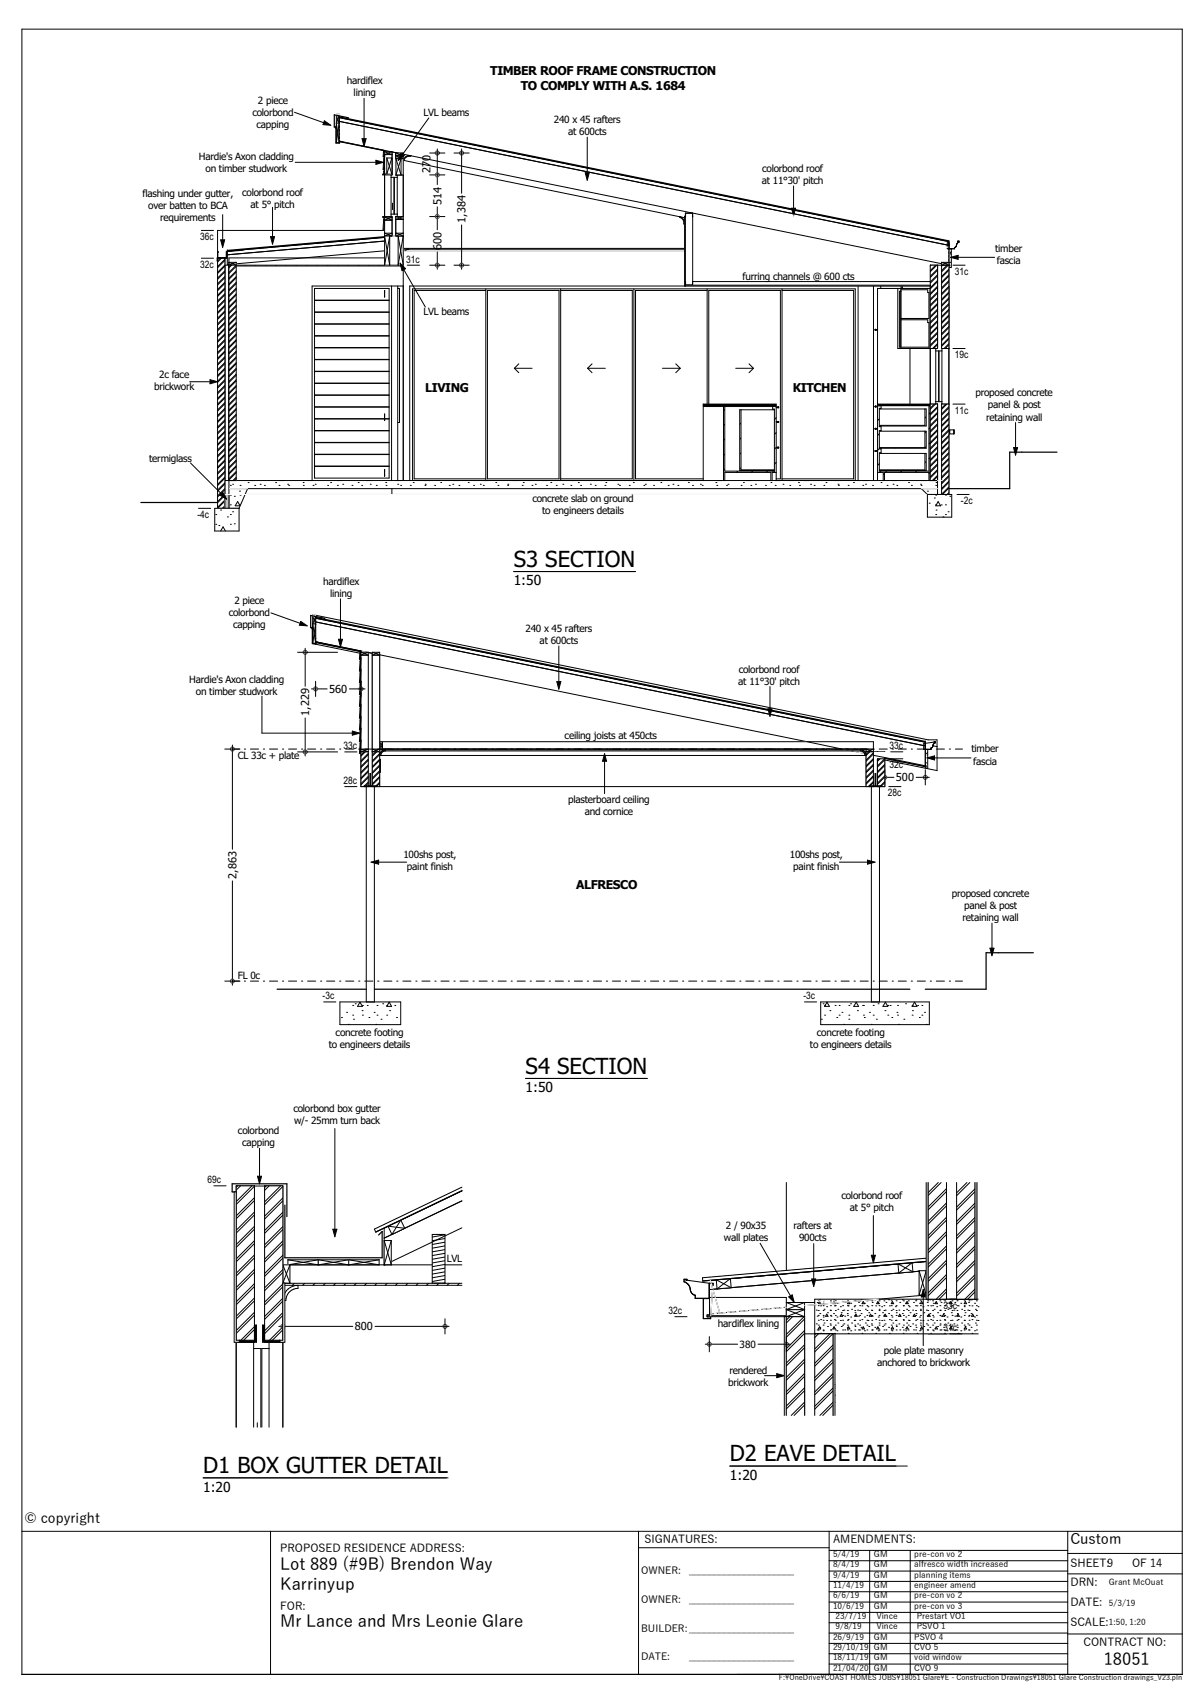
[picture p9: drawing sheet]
<svg xmlns="http://www.w3.org/2000/svg" width="297mm" height="420mm" viewBox="0 0 297 420" stroke-linecap="round" stroke-linejoin="round" font-family="sans-serif">
<defs><g id="words">
<g font-size="5.5">
<text x="126.7" y="139.9">S3 SECTION</text>
<text x="129.6" y="265">S4 SECTION</text>
<text x="50.1" y="363.5">D1 BOX GUTTER DETAIL</text>
<text x="180" y="360.6">D2 EAVE DETAIL</text>
</g>
<g font-size="4.1">
<text x="69.1" y="387.5">Lot 889 (#9B) Brendon Way</text>
<text x="69.1" y="392.4">Karrinyup</text>
<text x="69.1" y="401.6">Mr Lance and Mrs Leonie Glare</text>
<text x="272.3" y="411">18051</text>
</g>
<text font-size="3.6" x="264" y="381">Custom</text>
<g font-size="3.4">
<text x="126.7" y="144.5">1:50</text>
<text x="129.6" y="269.6">1:50</text>
<text x="180" y="365.2">1:20</text>
<text x="50.1" y="368.1">1:20</text>
<text x="6" y="375.8">© copyright</text>
</g>
<g font-size="3">
<text x="120.9" y="18.6">TIMBER ROOF FRAME CONSTRUCTION</text>
<text x="128.5" y="22.2">TO COMPLY WITH A.S. 1684</text>
<text x="104.9" y="96.7">LIVING</text>
<text x="195.6" y="96.7">KITCHEN</text>
<text x="142.1" y="219.4">ALFRESCO</text>
</g>
<g font-size="2.7">
<text x="106.2" y="42.7" transform="rotate(-90 106.2 42.7)">270</text>
<text x="108.9" y="50.5" transform="rotate(-90 108.9 50.5)">514</text>
<text x="114.9" y="55" transform="rotate(-90 114.9 55)">1,384</text>
<text x="108.9" y="61.7" transform="rotate(-90 108.9 61.7)">600</text>
<text x="81.2" y="171">560</text>
<text x="76.3" y="176.7" transform="rotate(-90 76.3 176.7)">1,229</text>
<text x="221" y="192.8">500</text>
<text x="58.3" y="216.9" transform="rotate(-90 58.3 216.9)">2,863</text>
<text x="87.5" y="328.3">800</text>
<text x="69.1" y="383">PROPOSED RESIDENCE ADDRESS:</text>
<text x="159" y="380.8">SIGNATURES:</text>
<text x="205.5" y="380.7">AMENDMENTS:</text>
<text x="264" y="386.8">SHEET:9</text>
<text x="279.2" y="386.8">OF 14</text>
<text x="264" y="391.3">DRN:</text>
<text x="69.1" y="397.2">FOR:</text>
<text x="264" y="401.2">SCALE:</text>
<text x="264" y="396.2">DATE:</text>
<text x="267.3" y="406.2">CONTRACT NO:</text>
</g>
<g font-size="2.5">
<text x="85.5" y="20.8">hardiflex</text>
<text x="87.2" y="23.7">lining</text>
<text x="62.3" y="28.5">colorbond</text>
<text x="63.6" y="25.5">2 piece</text>
<text x="104.5" y="28.7">LVL beams</text>
<text x="63.3" y="31.5">capping</text>
<text x="136.6" y="30.3">240 x 45 rafters</text>
<text x="140.1" y="33.3">at 600cts</text>
<text x="49.1" y="39.5">Hardie's Axon cladding</text>
<text x="50.7" y="42.4">on timber studwork</text>
<text x="187.9" y="45.5">at 11°30' pitch</text>
<text x="188" y="42.5">colorbond roof</text>
<text x="35.2" y="48.7">flashing under gutter,</text>
<text x="36.6" y="51.7">over batten to BCA</text>
<text x="59.7" y="48.4">colorbond roof</text>
<text x="61.8" y="51.4">at 5°</text>
<text x="67.7" y="51.4">pitch</text>
<text x="39.5" y="54.7">requirements</text>
<text x="49.4" y="59.2">36c</text>
<text x="100.2" y="64.8">31c</text>
<text x="245.5" y="62.2">timber</text>
<text x="245.9" y="65.1">fascia</text>
<text x="49.4" y="66.1">32c</text>
<text x="183.1" y="69.2">furring channels @ 600 cts</text>
<text x="235.6" y="67.8">31c</text>
<text x="104.5" y="77.7">LVL beams</text>
<text x="235.6" y="88.4">19c</text>
<text x="39.3" y="93.3">2c face</text>
<text x="38" y="96.2">brickwork</text>
<text x="240.6" y="97.8">proposed concrete</text>
<text x="243.7" y="100.8">panel &amp; post</text>
<text x="235.6" y="102.1">11c</text>
<text x="243.3" y="103.8">retaining wall</text>
<text x="36.8" y="113.9">termiglass</text>
<text x="131.3" y="123.8">concrete slab on ground</text>
<text x="237" y="124.4">-2c</text>
<text x="48.7" y="127.8">-4c</text>
<text x="133.7" y="126.8">to engineers details</text>
<text x="57.8" y="149.1">2 piece</text>
<text x="79.7" y="144.3">hardiflex</text>
<text x="81.4" y="147.3">lining</text>
<text x="56.4" y="152.1">colorbond</text>
<text x="57.5" y="155">capping</text>
<text x="129.6" y="155.9">240 x 45 rafters</text>
<text x="133.1" y="158.9">at 600cts</text>
<text x="182.2" y="166.1">colorbond roof</text>
<text x="46.7" y="168.5">Hardie's Axon cladding</text>
<text x="48.3" y="171.5">on timber studwork</text>
<text x="182.1" y="169">at 11°30' pitch</text>
<text x="84.8" y="184.9">33c</text>
<text x="139.3" y="182.4">ceiling joists at 450cts</text>
<text x="219.4" y="184.9">33c</text>
<text x="239.7" y="185.7">timber</text>
<text x="58.7" y="187.3">CL 33c + plate</text>
<text x="219.4" y="189.6">32c</text>
<text x="240" y="188.7">fascia</text>
<text x="84.8" y="193.5">28c</text>
<text x="219" y="196.5">28c</text>
<text x="140.1" y="198.1">plasterboard ceiling</text>
<text x="144.2" y="201.1">and cornice</text>
<text x="99.5" y="211.8">100shs post,</text>
<text x="100.4" y="214.8">paint finish</text>
<text x="194.8" y="211.8">100shs post,</text>
<text x="195.7" y="214.8">paint finish</text>
<text x="234.8" y="221.3">proposed concrete</text>
<text x="237.4" y="227.3">retaining wall</text>
<text x="237.8" y="224.3">panel &amp; post</text>
<text x="58.7" y="241.6">FL 0c</text>
<text x="79.6" y="246.6">-3c</text>
<text x="198.2" y="246.6">-3c</text>
<text x="82.8" y="255.7">concrete footing</text>
<text x="201.5" y="255.7">concrete footing</text>
<text x="81.1" y="258.7">to engineers details</text>
<text x="199.8" y="258.7">to engineers details</text>
<text x="72.4" y="274.4">colorbond box gutter</text>
<text x="58.7" y="279.8">colorbond</text>
<text x="72.6" y="277.3">w/- 25mm turn back</text>
<text x="59.8" y="282.8">capping</text>
<text x="51.2" y="292">69c</text>
<text x="207.6" y="295.9">colorbond roof</text>
<text x="209.6" y="298.9">at 5° pitch</text>
<text x="179.1" y="303.3">2 / 90x35</text>
<text x="195.7" y="303.3">rafters at</text>
<text x="110.2" y="311.3">LVL beam</text>
<text x="178.6" y="306.3">wall plates</text>
<text x="197.1" y="306.3">900cts</text>
<text x="232.8" y="322.9">33c</text>
<text x="164.9" y="324.3">32c</text>
<text x="177.1" y="327.5">hardiflex lining</text>
<text x="232.8" y="328.5">31c</text>
<text x="182.4" y="332.6">380</text>
<text x="218" y="334.2">pole plate masonry</text>
<text x="179.9" y="339.1">rendered</text>
<text x="216.4" y="337.2">anchored to brickwork</text>
<text x="179.6" y="342.1">brickwork</text>
<text x="158.2" y="388.3">OWNER:</text>
<text x="170" y="388.3">_____________________</text>
<text x="158.2" y="395.6">OWNER:</text>
<text x="170" y="395.6">_____________________</text>
<text x="158.2" y="402.6">BUILDER:_____________________</text>
<text x="158.2" y="409.7">DATE:</text>
<text x="170" y="409.7">_____________________</text>
</g>
<g font-size="2.1">
<text x="205.5" y="384.2">5/4/19</text>
<text x="205.5" y="386.7">8/4/19</text>
<text x="205.5" y="389.3">9/4/19</text>
<text x="215.6" y="384.2">GM</text>
<text x="215.6" y="386.7">GM</text>
<text x="215.6" y="389.3">GM</text>
<text x="225.5" y="384.2">pre-con vo 2</text>
<text x="225.5" y="386.7">alfresco width increased</text>
<text x="225.5" y="389.3">planning items</text>
<text x="205.5" y="391.8">11/4/19</text>
<text x="205.5" y="394.4">6/6/19</text>
<text x="215.6" y="391.8">GM</text>
<text x="215.6" y="394.4">GM</text>
<text x="225.5" y="391.8">engineer amend</text>
<text x="225.5" y="394.4">pre-con vo 2</text>
<text x="273.5" y="391.2">Grant McOuat</text>
<text x="205.5" y="396.9">10/6/19</text>
<text x="206.1" y="399.5">23/7/19</text>
<text x="215.6" y="396.9">GM</text>
<text x="216.2" y="399.5">Vince</text>
<text x="225.5" y="396.9">pre-con vo 3</text>
<text x="226.1" y="399.5">Prestart VO1</text>
<text x="273.5" y="396.3">5/3/19</text>
<text x="273.5" y="401">1:50, 1:20</text>
<text x="205.5" y="404.6">26/9/19</text>
<text x="205.5" y="407.1">29/10/19</text>
<text x="206.1" y="402">9/8/19</text>
<text x="215.6" y="404.6">GM</text>
<text x="215.6" y="407.1">GM</text>
<text x="216.2" y="402">Vince</text>
<text x="225.5" y="404.6">PSVO 4</text>
<text x="225.5" y="407.1">CVO 5</text>
<text x="226.1" y="402">PSVO 1</text>
<text x="205.5" y="409.8">18/11/19</text>
<text x="205.5" y="412.3">21/04/20</text>
<text x="215.6" y="409.8">GM</text>
<text x="215.6" y="412.3">GM</text>
<text x="225.5" y="409.8">void window</text>
<text x="225.5" y="412.3">CVO 9</text>
</g>
<text font-size="1.8" x="192.1" y="414.5">F:\OneDrive\COAST HOMES JOBS\18051 Glare\E - Construction Drawings\18051 Glare Construction drawings_V23.pln</text>
</g></defs>
<g fill="none" stroke="#000" stroke-width=".25">
<path d="M5.4 7.2h286.2v406h-286.2zM5.4 377.9h286.2M66.7 377.9v35.3M157.5 377.9v35.3M204.5 377.9v35.3M263.4 377.9v35.3M157.5 381.9h47M204.5 397.9h58.9M204.5 395.3h58.9M204.5 392.8h58.9M204.5 390.2h58.9M204.5 387.7h58.9"/>
<path d="M204.5 385.1h58.9M204.5 382.6h58.9M214.5 382.6v30.6M224.5 382.6v30.6M263.4 383.3h28.2M263.4 388.4h28.2M204.5 408.1h58.9M204.5 405.5h58.9M204.5 403h58.9M204.5 400.4h58.9M204.5 410.6h58.9M263.4 403.2h28.2"/>
</g>
<!-- layer: D1  WALLS-(external) -->
<g fill="#000">
<path d="M194 329.2h4.5v20.1h-4.5z" fill-rule="evenodd"/>
<path d="M229 320.6h4.5v8.6h-4.5z" fill-rule="evenodd"/>
<path d="M229 291.8h4.5v28.8h-4.5z" fill-rule="evenodd"/>
<path d="M236 291.8h4.5v28.8h-4.5z" fill-rule="evenodd"/>
<path d="M201 329.2h4.5v20.1h-4.5z" fill-rule="evenodd"/>
</g>
<path d="M229 320.6v8.6h4.5v-8.6" fill="none" stroke="#000" stroke-width=".25"/>
<!-- layer: F1  PLUMBING-(fixtures) -->
<path d="M240.5 291.8h.5v28.8h-.5z" fill-rule="evenodd" fill="#fff"/>
<path d="M241 296.4l-.5 .5M241 314.8l-.5 .5M241 305.6l-.5 .5" fill="none" stroke="#000" stroke-width=".25"/>
<g fill="#fff">
<path d="M240.2 291.8h.3v28.8h-.3z" fill-rule="evenodd"/>
<path d="M241 291.8h.3v28.8h-.3z" fill-rule="evenodd"/>
</g>
<!-- layer: C1  CONCRETE-(floor slab) -->
<path d="M201 320.6h40.3v8.6h-40.3z" fill-rule="evenodd" fill="#fff"/>
<g fill="none" stroke="#000" stroke-width=".25">
<path d="M201.4 326.7h.1M201.4 323.3h.1M201.6 328.2h.1M201.6 324.8h.1M201.6 321.4h.1M201.8 328.2h.1M201.8 327h.1M201.8 325.8h.1M201.8 324.6h.1M201.8 323.4h.1M201.8 322.2h.1M201.8 321h.1"/>
<path d="M202.1 327.4l.3 .5h-.6zM202.1 321.2l.3 .5h-.6zM202.2 327.5h.1M202.2 324.2h.1M202.2 320.8h.1M202.4 329h.1M202.4 325.6h.1M202.4 322.2h.1M203 328.2h.1M203 327h.1M203 325.8h.1M203 324.6h.1"/>
<path d="M203 323.4h.1M203 322.2h.1M203 321h.1M203.1 328.4h.1M203.1 325h.1M203.1 321.6h.1M203.3 326.5h.1M203.3 323.1h.1M203.9 325.8h.1M203.9 322.5h.1M203.9 324.3l.3 .5h-.6zM204.1 327.3h.1"/>
<path d="M204.1 323.9h.1M204.8 326.7h.1M204.8 323.3h.1M204.8 328.2h.1M204.8 327h.1M204.8 325.8h.1M204.8 324.6h.1M204.8 323.4h.1M204.8 322.2h.1M204.8 321h.1M205 328.2h.1M205 324.8h.1"/>
<path d="M205 321.4h.1M205.6 327.5h.1M205.6 324.2h.1M205.6 320.8h.1M205.7 327.4l.3 .5h-.6zM205.7 321.2l.3 .5h-.6zM205.8 329h.1M205.8 325.6h.1M205.8 322.2h.1M206 328.2h.1M206 327h.1M206 325.8h.1"/>
<path d="M206 324.6h.1M206 323.4h.1M206 322.2h.1M206 321h.1M206.5 328.4h.1M206.5 325h.1M206.5 321.6h.1M206.7 326.5h.1M206.7 323.1h.1M207.3 325.8h.1M207.3 322.5h.1M207.5 327.3h.1"/>
<path d="M207.5 323.9h.1M207.5 324.3l.3 .5h-.6zM207.8 328.2h.1M207.8 327h.1M207.8 325.8h.1M207.8 324.6h.1M207.8 323.4h.1M207.8 322.2h.1M207.8 321h.1M208.2 326.7h.1M208.2 323.3h.1M208.4 328.2h.1"/>
<path d="M208.4 324.8h.1M208.4 321.4h.1M209 327.5h.1M209 324.2h.1M209 320.8h.1M209 328.2h.1M209 327h.1M209 325.8h.1M209 324.6h.1M209 323.4h.1M209 322.2h.1M209 321h.1"/>
<path d="M209.2 329h.1M209.2 325.6h.1M209.2 322.2h.1M209.3 327.4l.3 .5h-.6zM209.3 321.2l.3 .5h-.6zM209.9 328.4h.1M209.9 325h.1M209.9 321.6h.1M210.1 326.5h.1M210.1 323.1h.1M210.7 325.8h.1M210.7 322.5h.1"/>
<path d="M210.8 328.2h.1M210.8 327h.1M210.8 325.8h.1M210.8 324.6h.1M210.8 323.4h.1M210.8 322.2h.1M210.8 321h.1M210.9 327.3h.1M210.9 323.9h.1M211.1 324.3l.3 .5h-.6zM211.6 326.7h.1M211.6 323.3h.1"/>
<path d="M211.8 328.2h.1M211.8 324.8h.1M211.8 321.4h.1M212 328.2h.1M212 327h.1M212 325.8h.1M212 324.6h.1M212 323.4h.1M212 322.2h.1M212 321h.1M212.4 327.5h.1M212.4 324.2h.1"/>
<path d="M212.4 320.8h.1M212.6 329h.1M212.6 325.6h.1M212.6 322.2h.1M212.9 327.4l.3 .5h-.6zM212.9 321.2l.3 .5h-.6zM213.2 328.4h.1M213.2 325h.1M213.2 321.6h.1M213.5 326.5h.1M213.5 323.1h.1M213.8 328.2h.1"/>
<path d="M213.8 327h.1M213.8 325.8h.1M213.8 324.6h.1M213.8 323.4h.1M213.8 322.2h.1M213.8 321h.1M214.1 325.8h.1M214.1 322.5h.1M214.3 327.3h.1M214.3 323.9h.1M214.7 324.3l.3 .5h-.6zM214.9 326.7h.1"/>
<path d="M214.9 323.3h.1M215 328.2h.1M215 327h.1M215 325.8h.1M215 324.6h.1M215 323.4h.1M215 322.2h.1M215 321h.1M215.2 328.2h.1M215.2 324.8h.1M215.2 321.4h.1M215.8 327.5h.1"/>
<path d="M215.8 324.2h.1M215.8 320.8h.1M216 329h.1M216 325.6h.1M216 322.2h.1M216.5 327.4l.3 .5h-.6zM216.5 321.2l.3 .5h-.6zM216.6 328.4h.1M216.6 325h.1M216.6 321.6h.1M216.8 328.2h.1M216.8 327h.1"/>
<path d="M216.8 325.8h.1M216.8 324.6h.1M216.8 323.4h.1M216.8 322.2h.1M216.8 321h.1M216.9 326.5h.1M216.9 323.1h.1M217.5 325.8h.1M217.5 322.5h.1M217.7 327.3h.1M217.7 323.9h.1M218 328.2h.1"/>
<path d="M218 327h.1M218 325.8h.1M218 324.6h.1M218 323.4h.1M218 322.2h.1M218 321h.1M218.3 326.7h.1M218.3 323.3h.1M218.3 324.3l.3 .5h-.6zM218.6 328.2h.1M218.6 324.8h.1M218.6 321.4h.1"/>
<path d="M219.2 327.5h.1M219.2 324.2h.1M219.2 320.8h.1M219.4 329h.1M219.4 325.6h.1M219.4 322.2h.1M219.8 328.2h.1M219.8 327h.1M219.8 325.8h.1M219.8 324.6h.1M219.8 323.4h.1M219.8 322.2h.1"/>
<path d="M219.8 321h.1M220 328.4h.1M220 325h.1M220 321.6h.1M220.1 327.4l.3 .5h-.6zM220.1 321.2l.3 .5h-.6zM220.2 326.5h.1M220.2 323.1h.1M220.9 325.8h.1M220.9 322.5h.1M221 328.2h.1M221 327h.1"/>
<path d="M221 325.8h.1M221 324.6h.1M221 323.4h.1M221 322.2h.1M221 321h.1M221.1 327.3h.1M221.1 323.9h.1M221.7 326.7h.1M221.7 323.3h.1M221.9 328.2h.1M221.9 324.8h.1M221.9 321.4h.1"/>
<path d="M221.9 324.3l.3 .5h-.6zM222.6 327.5h.1M222.6 324.2h.1M222.6 320.8h.1M222.8 329h.1M222.8 325.6h.1M222.8 322.2h.1M222.8 328.2h.1M222.8 327h.1M222.8 325.8h.1M222.8 324.6h.1M222.8 323.4h.1"/>
<path d="M222.8 321h.1M223.4 328.4h.1M223.4 325h.1M223.4 321.6h.1M223.6 326.5h.1M223.6 323.1h.1M223.7 327.4l.3 .5h-.6zM223.7 321.2l.3 .5h-.6zM224 328.2h.1M224 327h.1M224 325.8h.1M224 324.6h.1"/>
<path d="M224 323.4h.1M224 322.2h.1M224 321h.1M224.3 325.8h.1M224.3 322.5h.1M224.5 327.3h.1M224.5 323.9h.1M225.1 326.7h.1M225.1 323.3h.1M225.3 328.2h.1M225.3 324.8h.1M225.3 321.4h.1"/>
<path d="M225.5 324.3l.3 .5h-.6zM225.8 328.2h.1M225.8 327h.1M225.8 325.8h.1M225.8 324.6h.1M225.8 323.4h.1M225.8 322.2h.1M225.8 321h.1M226 327.5h.1M226 324.2h.1M226 320.8h.1M226.2 329h.1"/>
<path d="M226.2 325.6h.1M226.2 322.2h.1M226.8 328.4h.1M226.8 325h.1M226.8 321.6h.1M227 326.5h.1M227 323.1h.1M227 328.2h.1M227 327h.1M227 325.8h.1M227 324.6h.1M227 323.4h.1"/>
<path d="M227 322.2h.1M227 321h.1M227.3 327.4l.3 .5h-.6zM227.3 321.2l.3 .5h-.6zM227.7 325.8h.1M227.7 322.5h.1M227.9 327.3h.1M227.9 323.9h.1M228.5 326.7h.1M228.5 323.3h.1M228.7 328.2h.1M228.7 324.8h.1"/>
<path d="M228.7 321.4h.1M228.8 328.2h.1M228.8 327h.1M228.8 325.8h.1M228.8 324.6h.1M228.8 323.4h.1M228.8 322.2h.1M228.8 321h.1M229.1 324.3l.3 .5h-.6zM229.4 327.5h.1M229.4 324.2h.1M229.4 320.8h.1"/>
<path d="M229.6 329h.1M229.6 325.6h.1M229.6 322.2h.1M230 328.2h.1M230 327h.1M230 325.8h.1M230 324.6h.1M230 323.4h.1M230 322.2h.1M230 321h.1M230.2 328.4h.1M230.2 325h.1"/>
<path d="M230.2 321.6h.1M230.4 326.5h.1M230.4 323.1h.1M230.9 327.4l.3 .5h-.6zM230.9 321.2l.3 .5h-.6zM231.1 325.8h.1M231.1 322.5h.1M231.3 327.3h.1M231.3 323.9h.1M231.8 328.2h.1M231.8 327h.1M231.8 325.8h.1"/>
<path d="M231.8 324.6h.1M231.8 323.4h.1M231.8 322.2h.1M231.8 321h.1M231.9 326.7h.1M231.9 323.3h.1M232.1 328.2h.1M232.1 324.8h.1M232.1 321.4h.1M232.7 324.3l.3 .5h-.6zM232.8 327.5h.1M232.8 324.2h.1"/>
<path d="M232.8 320.8h.1M233 329h.1M233 325.6h.1M233 322.2h.1M233 328.2h.1M233 327h.1M233 325.8h.1M233 324.6h.1M233 323.4h.1M233 321h.1M233.6 328.4h.1M233.6 325h.1"/>
<path d="M233.6 321.6h.1M233.8 326.5h.1M233.8 323.1h.1M234.5 325.8h.1M234.5 322.5h.1M234.5 327.4l.3 .5h-.6zM234.5 321.2l.3 .5h-.6zM234.7 327.3h.1M234.7 323.9h.1M234.8 328.2h.1M234.8 327h.1M234.8 325.8h.1"/>
<path d="M234.8 324.6h.1M234.8 323.4h.1M234.8 322.2h.1M234.8 321h.1M235.3 326.7h.1M235.3 323.3h.1M235.5 328.2h.1M235.5 324.8h.1M235.5 321.4h.1M236 328.2h.1M236 327h.1M236 325.8h.1"/>
<path d="M236 324.6h.1M236 323.4h.1M236 322.2h.1M236 321h.1M236.2 327.5h.1M236.2 324.2h.1M236.2 320.8h.1M236.3 324.3l.3 .5h-.6zM236.4 329h.1M236.4 325.6h.1M236.4 322.2h.1M237 328.4h.1"/>
<path d="M237 325h.1M237 321.6h.1M237.2 326.5h.1M237.2 323.1h.1M237.8 328.2h.1M237.8 327h.1M237.8 325.8h.1M237.8 324.6h.1M237.8 323.4h.1M237.8 322.2h.1M237.8 321h.1M237.9 325.8h.1"/>
<path d="M237.9 322.5h.1M238.1 327.3h.1M238.1 323.9h.1M238.1 327.4l.3 .5h-.6zM238.1 321.2l.3 .5h-.6zM238.7 326.7h.1M238.7 323.3h.1M238.9 328.2h.1M238.9 324.8h.1M238.9 321.4h.1M239 328.2h.1M239 327h.1"/>
<path d="M239 325.8h.1M239 324.6h.1M239 323.4h.1M239 322.2h.1M239 321h.1M239.6 327.5h.1M239.6 324.2h.1M239.6 320.8h.1M239.8 329h.1M239.8 325.6h.1M239.8 322.2h.1M239.9 324.3l.3 .5h-.6z"/>
<path d="M240.4 328.4h.1M240.4 325h.1M240.4 321.6h.1M240.6 326.5h.1M240.6 323.1h.1M240.8 328.2h.1M240.8 327h.1M240.8 325.8h.1M240.8 324.6h.1M240.8 323.4h.1M240.8 322.2h.1M240.8 321h.1"/>
<path d="M241.2 325.8h.1M241.2 322.5h.1"/>
</g>
<!-- layer: J1  ROOF-(cover) -->
<path d="M178.6 317.9l-2.7 .5M188.9 317l-12.7 2.3M199.2 316.1l-22.8 4M209.4 315.2l-32.7 5.8M219.7 314.3l-42.8 7.6M229 319.1l-5.1 .9M229 318.2l-15.3 2.7M229 317.3l-25.6 4.5M229 316.3l-35.9 6.4M229 315.4l-46.2 8.2M229 314.5l-51.6 9.1M229 313.6l-51.8 9.1" fill="none" stroke="#fff" stroke-width=".25"/>
<path d="M175 315.2l54-4.8v.8l-53.8 4.7z" fill-rule="evenodd" fill="#000"/>
<path d="M206 344.3v1.8h-.5z" fill-rule="evenodd" fill="#7f7f7f"/>
<!-- layer: D1  WALLS-(external) -->
<path d="M194 324.9h4.5v4.3h-4.5z" fill-rule="evenodd" fill="#000"/>
<path d="M168.7 315.7h.8v.2h-.3l.2-.2h-.6v.6a2.62 2.62 0 0 1 1.6 2.4l.6 .7 .5 .2v.8h3.4l.1-3.7v3.7h-3.5v-.7a1.7 1.7 0 0 1-1.3-1.8l-.5-1-1-.6z" fill-rule="evenodd" fill="#7f7f7f"/>
<path d="M175 316.7h.9v.5v-.5h-.9v3.8h-1.5v4.9h1.8v-.4h-.9v-.5h.9h-.8v.4h.8v.5h-1.8v-5h1.5z" fill-rule="evenodd" fill="#fff"/>
<g fill="none" stroke="#000" stroke-width=".25">
<path d="M168.8 315.7v.6a2.62 2.62 0 0 1 1.6 2.4l.6 .7 .5 .2v.8h3.5v-3.7M169.4 315.7l-.2 .2h.3M169.5 315.9l5.4 .8M169.5 315.9v-.2h-.8v.6a2.58 2.58 0 0 1 1.7 2.5l.5 .6 .6 .3M174.9 316.7v3.7h-3.4M174.9 316.7h1v.5v-.5h-.9v3.8h-1.5v4.9h1.8v-.4M175 318.6h.1M175 318.3v.1M175.8 318l-.5 6.9M173.5 321.7h.1M173.5 321.4v.1M173.5 320.4v5h1.8v-.5"/>
<path d="M174.4 324.8h.1M174.5 324.9v-.4h.8h-.9v.5l.9-.1M175.1 324.5h-.1M175.2 324.5h.1"/>
</g>
<!-- layer: D1  WALLS-(external) -->
<path d="M194 291.8v21.7M229 291.8v28.8M233.5 291.8v28.8h7v-28.8M236 291.8v28.8M194 322.6v26.7M194 324.9h4.5v24.4M198.5 329.2h7v20.1M201 329.2v20.1" fill="none" stroke="#000" stroke-width=".25"/>
<!-- layer: E1 CABINET-(benchtop) -->
<path d="M206 342.1h-.5v.5h.5" fill="none" stroke="#000" stroke-width=".25"/>
<!-- layer: F1  PLUMBING-(fixtures) -->
<path d="M240.5 291.8v28.8h.5v-28.8" fill="none" stroke="#000" stroke-width=".25"/>
<path d="M240.2 291.8v28.8h.3v-28.8M241 291.8v28.8h.3" fill="none" stroke="#fff" stroke-width=".25"/>
<!-- layer: C1  CONCRETE-(floor slab) -->
<path d="M241.3 320.6h-40.3v8.6h40.3" fill="none" stroke="#000" stroke-width=".25"/>
<!-- layer: J1  ROOF-(cover) -->
<path d="M229 310.4v9.1l-51.4 4.5-2.6-8.8M229 313.5l-53.2 4.7M229 311.2l-53.8 4.7" fill="none" stroke="#000" stroke-width=".25"/>
<path d="M206 344.3l-.5 1.8h.5" fill="none" stroke="#000" stroke-width=".25"/>
<!-- layer: K1  TEXT-(notes) -->
<path d="M166.5 324.9h3" fill="none" stroke="#000" stroke-width=".25"/>
<path d="M176.7 315.8l3.5-.3 .2 2.3-3.5 .3z" fill-rule="evenodd" fill="#fff"/>
<path d="M176.7 315.8l.2 2.3M176.7 315.8l3.7 2M180.2 315.5l.2 2.3M180.2 315.5l-3.5 .3M180.2 315.5l-3.3 2.6M180.4 317.8l-3.5 .3" fill="none" stroke="#000" stroke-width=".25"/>
<path d="M221.5 311.9l3.5-.3 .2 2.2-3.5 .3z" fill-rule="evenodd" fill="#fff"/>
<path d="M221.5 311.9l.2 2.2M221.5 311.9l3.7 1.9M225 311.6l.2 2.2M225 311.6l-3.5 .3M225 311.6l-3.3 2.5M225.2 313.8l-3.5 .3" fill="none" stroke="#000" stroke-width=".25"/>
<path d="M194 323.2h4.5v1.7h-4.5z" fill-rule="evenodd" fill="#fff"/>
<path d="M194 323.2v1.7M194 324.9h4.5M194 323.2h4.5M194 323.2l4.5 1.7M198.5 323.2v1.7M198.5 323.2l-4.5 1.7" fill="none" stroke="#000" stroke-width=".25"/>
<path d="M194 321.4h4.5v1.8h-4.5z" fill-rule="evenodd" fill="#fff"/>
<path d="M194 321.4v1.8M194 323.2h4.5M194 321.4h4.5M194 321.4l4.5 1.8M198.5 321.4v1.8M198.5 321.4l-4.5 1.8" fill="none" stroke="#000" stroke-width=".25"/>
<path d="M226.7 313.6h1.8v6h-1.8z" fill-rule="evenodd" fill="#fff"/>
<path d="M226.7 319.6h1.8M226.7 313.6h1.8M226.7 313.6v6M226.7 313.6l1.8 6M228.5 313.6v6M228.5 313.6l-1.8 6M234.3 329.2h3M234.3 320.6h3" fill="none" stroke="#000" stroke-width=".25"/>
<path d="M173.3 315.3l55.7-4.9v.8l-55.6 4.9z" fill-rule="evenodd" fill="#fff"/>
<path d="M173.3 315.3l55.7-4.9v.8l-55.6 4.9z" fill="none" stroke="#000" stroke-width=".25"/>
<path d="M174.5 324.7h19.5v.2h-19.5z" fill-rule="evenodd" fill="#fff"/>
<g fill="none" stroke="#000" stroke-width=".25">
<path d="M215.4 300v9.8M175.8 318.2h-.8M187.5 306.8l7.5 13M200.2 315.6h1l-.5 1.9zM200.7 306.9v8.7M214.9 309.8h1l-.5 1.8zM227.7 318.2l.5 1.9h-1zM174.5 324.7h19.5v.2h-19.5zM177.6 324l-2.2 .2M188.6 339.5h3M191.6 339l1.9 .5-1.9 .5zM194 321.4v-1.2h-19v4.3"/>
<path d="M194.6 320l.8-.5 .5 1.9zM198.5 321.4h2.5M227.7 320.1v12"/>
</g>
<path d="M229 311.2l-55.6 4.9" fill="none" stroke="#000" stroke-width=".3"/>
<g fill="none" stroke="#fff" stroke-width=".25">
<path d="M175.2 315.9l2.4 8.1M175.8 318l-.5 6.7M175.7 324.2h-.3M176.8 324.1l-.7 .1M177.9 324l-.7 .1M179 323.9l-.7 .1M180.1 323.8l-.7 .1M181.2 323.7l-.7 .1M182.3 323.6l-.7 .1M183.4 323.5l-.7 .1M184.5 323.4l-.7 .1M185.6 323.3l-.7 .1"/>
<path d="M186.7 323.2l-.7 .1M187.8 323.1l-.7 .1M188.9 323l-.7 .1M190 322.9l-.7 .1M191 322.8l-.6 .1M192.1 322.7l-.7 .1M193.2 322.7h-.7M194 322.6h-.4M216.7 320.6l-18.2 1.6"/>
</g>
<path d="M200.2 315.6h1l-.5 1.9zM214.9 309.8h1l-.5 1.8zM227.7 318.2l.5 1.8h-1zM191.6 339l1.9 .5-1.9 .5zM194.6 320l.8-.5 .5 1.9z" fill="#000"/>
<path d="M193.5 324.9h.5v24.4h-.5z" fill-rule="evenodd" fill="#fff"/>
<path d="M193.5 349.3v-24.4h.5v24.4" fill="none" stroke="#000" stroke-width=".25"/>
<path d="M194 324.9h4.5v24.4h-4.5z" fill-rule="evenodd" fill="#fff"/>
<g fill="none" stroke="#000" stroke-width=".25">
<path d="M194.8 324.9l-.8 .8M195.5 324.9l-1.5 1.6M198.3 324.9l-4.3 4.4M198.5 339.6l-4.5 4.5M198.5 336.1l-4.5 4.5M198.5 332.6l-4.5 4.5M198.5 329l-4.5 4.5M198.5 325.5l-4.5 4.5M198.5 338.9l-4.5 4.5M198.5 335.4l-4.5 4.5M198.5 331.9l-4.5 4.5M198.5 328.3l-4.5 4.5"/>
<path d="M194 349.3v-24.4h4.5v24.4M198.5 346.7l-2.6 2.6M198.5 343.2l-4.5 4.5M198.5 346l-3.3 3.3M198.5 342.5l-4.5 4.5"/>
</g>
<path d="M205.5 329.2h.5v20.1h-.5z" fill-rule="evenodd" fill="#fff"/>
<path d="M205.5 349.3v-20.1h.5v20.1" fill="none" stroke="#000" stroke-width=".25"/>
<path d="M201 329.2h4.5v20.1h-4.5z" fill-rule="evenodd" fill="#fff"/>
<g fill="none" stroke="#000" stroke-width=".25">
<path d="M201.2 329.2l-.2 .2M201.9 329.2l-.9 .9M204.7 329.2l-3.7 3.7M205.4 329.2l-4.4 4.4M205.5 339.7l-4.5 4.5M205.5 336.2l-4.5 4.5M205.5 332.6l-4.5 4.5M205.5 339l-4.5 4.5M205.5 335.5l-4.5 4.5M205.5 331.9l-4.5 4.5M201 349.3v-20.1h4.5v20.1M205.5 346.8l-2.5 2.5"/>
<path d="M205.5 343.2l-4.5 4.5M205.5 346.1l-3.2 3.2M205.5 342.5l-4.5 4.5"/>
</g>
<path d="M228.5 291.8h.5v28.8h-.5z" fill-rule="evenodd" fill="#fff"/>
<path d="M228.5 291.8v28.8h.5v-28.8" fill="none" stroke="#000" stroke-width=".25"/>
<path d="M229 291.8h4.5v28.8h-4.5z" fill-rule="evenodd" fill="#fff"/>
<g fill="none" stroke="#000" stroke-width=".25">
<path d="M229 291.8v28.8h4.5v-28.8M231.4 291.8l-2.4 2.5M232.2 291.8l-3.2 3.2M233.5 297.6l-4.5 4.5M233.5 294l-4.5 4.5M233.5 296.9l-4.5 4.5M233.5 293.3l-4.5 4.5M233.5 318.8l-1.9 1.8M233.5 315.2l-4.5 4.5M233.5 311.7l-4.5 4.5M233.5 308.2l-4.5 4.5M233.5 304.6l-4.5 4.5"/>
<path d="M233.5 301.1l-4.5 4.5M233.5 318.1l-2.6 2.5M233.5 314.5l-4.5 4.5M233.5 311l-4.5 4.5M233.5 307.5l-4.5 4.5M233.5 303.9l-4.5 4.5M233.5 300.4l-4.5 4.5"/>
</g>
<path d="M240.5 291.8h.5v28.8h-.5z" fill-rule="evenodd" fill="#fff"/>
<path d="M240.5 291.8v28.8h.5v-28.8" fill="none" stroke="#000" stroke-width=".25"/>
<path d="M236 291.8h4.5v28.8h-4.5z" fill-rule="evenodd" fill="#fff"/>
<g fill="none" stroke="#000" stroke-width=".25">
<path d="M236 291.8v28.8h4.5v-28.8M238.5 291.8l-2.5 2.6M239.2 291.8l-3.2 3.3M240.5 297.6l-4.5 4.5M240.5 294.1l-4.5 4.5M240.5 296.9l-4.5 4.5M240.5 293.4l-4.5 4.5M240.5 318.8l-1.8 1.8M240.5 315.3l-4.5 4.5M240.5 311.8l-4.5 4.5M240.5 308.2l-4.5 4.5M240.5 304.7l-4.5 4.5"/>
<path d="M240.5 301.2l-4.5 4.5M240.5 318.1l-2.5 2.5M240.5 314.6l-4.5 4.5M240.5 311.1l-4.5 4.5M240.5 307.5l-4.5 4.5M240.5 304l-4.5 4.5M240.5 300.5l-4.5 4.5M174 331.7h8M175 329.8v3.8M187 331.7h8M194 329.8v3.8"/>
</g>
<g fill="none" stroke="#eb0000" stroke-width=".25">
<circle cx="175" cy="331.7" r=".5"/>
<circle cx="194" cy="331.7" r=".5"/>
</g>
<path d="M83.8 247.2h15v5.6h-15z" fill-rule="evenodd" fill="#fff"/>
<g fill="none" stroke="#000" stroke-width=".25">
<path d="M83.8 247.2h15v5.6h-15zM84.2 251.1h.1M85.5 249.8h.1M85.9 252.8h.1M87 250.5h.1M87 248.1h.1M87.2 251.5h.1M87.6 247.7h.1M88.8 247.3l.6 1h-1.2zM89.3 249.4h.1M89.4 250.5h.1M89.4 248.1h.1"/>
<path d="M90.6 248.1h.1M91 251.1h.1M92.3 249.8h.1M92.7 252.8h.1M93 250.5h.1M93 248.1h.1M94 251.5h.1M94.4 247.7h.1M95.4 250.5h.1M95.4 248.1h.1M96 247.3l.6 1h-1.2zM96.1 249.4h.1"/>
<path d="M97.4 248.1h.1M97.8 251.1h.1"/>
</g>
<path d="M202.4 247.2h26.8v5.6h-26.8z" fill-rule="evenodd" fill="#fff"/>
<g fill="none" stroke="#000" stroke-width=".25">
<path d="M202.4 247.2h26.8v5.6h-26.8zM202.6 251.5h.1M203 247.7h.1M203.4 250.5h.1M203.4 248.1h.1M204 247.3l.6 1h-1.2zM204.7 249.4h.1M206 248.1h.1M206.4 251.1h.1M207 250.5h.1M207 248.1h.1M207.7 249.8h.1"/>
<path d="M208.1 252.8h.1M209.4 251.5h.1M209.4 250.5h.1M209.4 248.1h.1M209.8 247.7h.1M211.2 247.3l.6 1h-1.2zM211.5 249.4h.1M212.8 248.1h.1M213 250.5h.1M213 248.1h.1M213.2 251.1h.1M214.5 249.8h.1"/>
<path d="M214.9 252.8h.1M215.4 250.5h.1M215.4 248.1h.1M216.2 251.5h.1M216.6 247.7h.1M218.3 249.4h.1M218.4 247.3l.6 1h-1.2zM219 250.5h.1M219 248.1h.1M219.6 248.1h.1M220 251.1h.1M221.3 249.8h.1"/>
<path d="M221.4 250.5h.1M221.4 248.1h.1M221.7 252.8h.1M223 251.5h.1M223.4 247.7h.1M225 250.5h.1M225 248.1h.1M225.1 249.4h.1M225.6 247.3l.6 1h-1.2zM226.4 248.1h.1M226.8 251.1h.1M227.4 250.5h.1"/>
<path d="M227.4 248.1h.1M228.1 249.8h.1M228.5 252.8h.1"/>
</g>
<!-- layer: J1  ROOF-(cover) -->
<g fill="none" stroke="#fff" stroke-width=".25">
<path d="M80.1 153.9l-2.3 .4M82.5 154.4l-4.7 .8M84.9 154.9l-7.1 1.3M87.3 155.4l-9.5 1.7M89.7 155.9l-11.9 2.1M92.1 156.4l-12.9 2.3M94.5 156.9l-12.9 2.2M96.9 157.4l-12.9 2.2M99.4 157.8l-12.9 2.3M101.8 158.3l-12.9 2.3M104.2 158.8l-12.9 2.3M106.6 159.3l-12.9 2.3"/>
<path d="M109 159.8l-12.9 2.3M111.4 160.3l-12.9 2.3M113.8 160.8l-12.9 2.3M116.2 161.3l-12.9 2.2M118.6 161.8l-12.9 2.2M121 162.3l-12.9 2.2M123.4 162.7l-12.9 2.3M125.8 163.2l-12.9 2.3M128.2 163.7l-12.9 2.3M130.6 164.2l-12.9 2.3M133 164.7l-12.9 2.3M135.4 165.2l-12.9 2.3"/>
<path d="M137.9 165.7l-12.9 2.3M140.3 166.2l-12.9 2.2M142.7 166.7l-12.9 2.2M145.1 167.1l-12.9 2.3M147.5 167.6l-12.9 2.3M149.9 168.1l-12.9 2.3M152.3 168.6l-12.9 2.3M154.7 169.1l-12.9 2.3M157.1 169.6l-12.9 2.3M159.5 170.1l-12.9 2.3M161.9 170.6l-12.9 2.2M164.3 171.1l-12.9 2.2"/>
<path d="M166.7 171.6l-12.9 2.2M169.1 172l-12.9 2.3M171.5 172.5l-12.9 2.3M173.9 173l-12.8 2.3M176.4 173.5l-12.9 2.3M178.8 174l-12.9 2.3M181.2 174.5l-12.9 2.3M183.6 175l-12.9 2.3M186 175.5l-12.9 2.2M188.4 176l-12.9 2.2M190.8 176.4l-12.9 2.3M193.2 176.9l-12.9 2.3"/>
<path d="M195.6 177.4l-12.9 2.3M198 177.9l-12.9 2.3M200.4 178.4l-12.9 2.3M202.8 178.9l-12.9 2.3M205.2 179.4l-12.9 2.3M207.6 179.9l-12.9 2.2M210 180.4l-12.9 2.2M212.5 180.9l-12.9 2.2M214.9 181.3l-12.9 2.3M217.3 181.8l-12.9 2.3M219.7 182.3l-12.9 2.3M222.1 182.8l-12.9 2.3"/>
<path d="M224.5 183.3l-12.9 2.3M226.9 183.8l-12.9 2.3M228.2 188.1l-2.2 .4M228.2 187.2l-4.6 .8M228.2 186.3l-7 1.2M228.2 185.4l-9.4 1.6M228.2 184.5l-11.8 2.1"/>
</g>
<path d="M77.8 152.2l150.4 30.6v.4l-150.4-30.6z" fill-rule="evenodd" fill="#000"/>
<!-- layer: D1  WALLS-(external) -->
<path d="M89 160.6l1.8 .4v24.5h-1.8z" fill-rule="evenodd" fill="#c0c0c0"/>
<g fill="#000">
<path d="M89 185.5h1.8v8.6h-1.8z" fill-rule="evenodd"/>
<path d="M91.8 161.2l1.8 .4v23.9h-1.8z" fill-rule="evenodd"/>
<path d="M91.8 190.5h1.8v3.6h-1.8z" fill-rule="evenodd"/>
<path d="M91.8 185.5h1.8z" fill-rule="evenodd"/>
<path d="M213.6 185.5h1.8v8.6h-1.8z" fill-rule="evenodd"/>
<path d="M216.4 185.5h1.8v8.6h-1.8z" fill-rule="evenodd"/>
</g>
<path d="M228.2 183.4l.1 1.5h1.3v-.3l.4-.2 .3-.8 .4-.3v-.3h-.3h.3v.3l-.5 .5-.2 .6-.4 .2v.3h-1.4z" fill-rule="evenodd" fill="#7f7f7f"/>
<path d="M77.5 156h.1M77.5 152.6h.1M77.7 157.5h.1M77.7 154.1h.1M77.8 154.6l-.1-.3-.3 .5h.4" fill="none" stroke="#000" stroke-width=".25"/>
<path d="M227.8 183.4h.4v1.5h-.4z" fill-rule="evenodd" fill="#fff"/>
<path d="M228 183.9h.1" fill="none" stroke="#000" stroke-width=".25"/>
<path d="M228.2 184.9h.6v4.6h-.6v-.4h.2l-.2-.1z" fill-rule="evenodd" fill="#fff"/>
<g fill="none" stroke="#000" stroke-width=".25">
<path d="M77.2 151.7v7.1l.6 .2M77.2 151.7h.6v7.3M77.2 151.7h.2M77.2 158.7h.6M77.8 158.6l11.2 2.2M77.8 159l11.2 2.2M77.8 151.8l151.2 30.8h2.1v7.6l-12.9-2.7M77.9 158.1l-.1 .2M218.2 187.1l10 2.1M228.3 183.4l-.1 5.6 .2 .1h-.2M228.3 183.4h-.5v1.5h1.8v-.3M228.3 184.9h1.3"/>
<path d="M228.3 189v.1M228.5 188.3h.1M228.7 186.4h.1M228.8 185.6l-.2 .4h.2M228.8 184.9v4.6h-.6v-.4M229.6 184.6h.1M229.8 184.6h-.2M229.8 184.6h-.1M229.9 184.5l-.1 .1M230 184.4h-.1M230.1 184.2l-.2 .3M230.1 184h.1"/>
<path d="M230.1 183.9v.3M230.1 184l1 .2M230.1 184v.2M230.1 183.9v.1M230.2 183.8l-.1 .1M230.4 183.1l-2.1 .3M230.4 183.1l.3-.1v.3l-.5 .5M230.4 183.1h.1M230.5 183.1h.1M230.7 183v.3l-.5 .5"/>
</g>
<!-- layer: J1  ROOF-(cover) -->
<path d="M77.8 152.2v6.2l150.4 30.6v-6.2M77.8 153.5l150.4 30.6M77.8 152.6l150.4 30.6" fill="none" stroke="#000" stroke-width=".25"/>
<!-- layer: D1  WALLS-(external) -->
<g fill="none" stroke="#000" stroke-width=".25">
<path d="M89 160.6v33.5h129.2v-8.6h-4.6v8.6M91.8 161.2v32.9M89 185.5h1.8M90.3 194.1v53.1h2v-53.1M91.8 185.5h2v.2M92.8 185.5v5M93.6 185.5v-23.9l-2.8-.6v33.1M93.6 190.5v3.6M93.6 185.5h.4M93.8 186.4v4.1h-2M214.9 194.1v53.1h2v-53.1M215.4 185.5v8.6"/>
<path d="M216.4 185.5v8.6"/>
</g>
<path d="M89 160.6l1.8 .4M89 185.5h1.8" fill="none" stroke="#e2e2e2" stroke-width=".25"/>
<!-- layer: K1  TEXT-(notes) -->
<path d="M89 184.8h1.8v.7h-1.8z" fill-rule="evenodd" fill="#fff"/>
<path d="M85 185.5h3M85 194.1h3M89 184.8v.7M89 185.5h1.8M89 184.8h1.8M89 184.8l1.8 .7M90.8 184.8v.7M90.8 184.8l-1.8 .7M219.2 194.1h3" fill="none" stroke="#000" stroke-width=".25"/>
<path d="M213.6 184.8h1.8v.7h-1.8z" fill-rule="evenodd" fill="#fff"/>
<path d="M213.6 184.8v.7M213.6 185.5h1.8M213.6 184.8h1.8M213.6 184.8l1.8 .7M215.4 184.8v.7M215.4 184.8l-1.8 .7" fill="none" stroke="#000" stroke-width=".25"/>
<path d="M93.6 183h.7v1.8h-.7z" fill-rule="evenodd" fill="#fff"/>
<path d="M93.6 184.8h.7M93.6 183h.7M93.6 183v1.8M93.6 183l.7 1.8M94.3 183v1.8M94.3 183l-.7 1.8" fill="none" stroke="#000" stroke-width=".25"/>
<path d="M206.9 183h.7v1.8h-.7z" fill-rule="evenodd" fill="#fff"/>
<path d="M206.9 184.8h.7M206.9 183h.7M206.9 183v1.8M206.9 183l.7 1.8M207.6 183v1.8M207.6 183l-.7 1.8M79.8 247.2h3M198.4 247.2h3" fill="none" stroke="#000" stroke-width=".25"/>
<path d="M91.8 184.8h1.8v.7h-1.8z" fill-rule="evenodd" fill="#fff"/>
<path d="M91.8 184.8v.7M91.8 185.5h1.8M91.8 184.8h1.8M91.8 184.8l1.8 .7M93.6 184.8v.7M93.6 184.8l-1.8 .7" fill="none" stroke="#000" stroke-width=".25"/>
<path d="M77.1 153.9h.7v4.8h-.7z" fill-rule="evenodd" fill="#fff"/>
<path d="M77.1 153.9v4.8M77.1 158.7h.7M77.1 153.9h.7M77.1 153.9l.7 4.8M77.8 153.9v4.8M77.8 153.9l-.7 4.8" fill="none" stroke="#000" stroke-width=".25"/>
<path d="M77.1 152.1h.7v1.8h-.7z" fill-rule="evenodd" fill="#fff"/>
<path d="M77.1 152.1v1.8M77.1 153.9h.7M77.1 152.1h.7M77.1 152.1l.7 1.8M77.8 152.1v1.8M77.8 152.1l-.7 1.8" fill="none" stroke="#000" stroke-width=".25"/>
<path d="M89 161.7h1.8v23.1h-1.8z" fill-rule="evenodd" fill="#fff"/>
<path d="M89 161.7h1.8v23.1h-1.8z" fill="none" stroke="#000" stroke-width=".25"/>
<path d="M89 185.5h1.8v8.6h-1.8z" fill-rule="evenodd" fill="#fff"/>
<g fill="none" stroke="#000" stroke-width=".25">
<path d="M89 185.5h1.8v8.6h-1.8zM89.8 185.5l-.8 .8M90.1 185.5l-1.1 1.1M90.8 193.3l-.8 .8M90.8 191.9l-1.8 1.8M90.8 190.4l-1.8 1.8M90.8 189l-1.8 1.8M90.8 187.6l-1.8 1.8M90.8 186.2l-1.8 1.8M90.8 193l-1.1 1.1M90.8 191.6l-1.8 1.8M90.8 190.2l-1.8 1.8"/>
<path d="M90.8 188.7l-1.8 1.8M90.8 187.3l-1.8 1.8M90.8 185.9l-1.8 1.8"/>
</g>
<path d="M94.3 183h121.1v1.8h-121.1z" fill-rule="evenodd" fill="#fff"/>
<path d="M94.3 183h121.1v1.8h-121.1z" fill="none" stroke="#000" stroke-width=".25"/>
<path d="M91.8 161.7h1.8v23.1h-1.8z" fill-rule="evenodd" fill="#fff"/>
<path d="M91.8 161.7h1.8v23.1h-1.8z" fill="none" stroke="#000" stroke-width=".25"/>
<!-- layer: B3  SITE-(ground mesh) -->
<path d="M215.4 185.5h3.1v1.7h-3.1z" fill-rule="evenodd" fill="#fff"/>
<!-- layer: K1  TEXT-(notes) -->
<g fill="none" stroke="#000" stroke-width=".25">
<path d="M66.8 151.2l7.2 2.6M74.2 153.3l1.6 1.1-1.9-.1zM75.3 160v9.3M78.1 158.4l10.9 2.3zM64.6 171.8v9.1h22.3M73.4 161h9.9M75.3 177.2v9.3M76.8 170h3.9M77.8 168.1v3.8M86.2 170h3.8M88.8 160.6l-.1 2.1h.1M88.8 177.2h.1"/>
<path d="M88.8 174.3l-.1 2.9h.1M88.8 171.4l-.1 2.9h.1M88.8 168.5l-.1 2.9h.1M88.8 165.6h.1M88.8 162.7h.1M88.9 177.7h-.1M88.9 179.6l.1 .1-.3 6.2h.1l.2-3.2-.1-.2M88.9 176.7l.1 .1-.3 6.2h.1M88.9 173.8l.1 .1-.3 6.2h.1M88.9 170.9l.1 .1-.2 3.3M88.9 165.1l.1 .1-.2 3.3M88.9 168l.1 .1"/>
<path d="M88.9 162.2l.1 .1-.2 3.3M88.9 165.6l-.2 2.9h.1M88.9 162.7l-.2 2.9h.1M89 160.6l-.2 2.1M89 168.1l-.2 3.3M89 168.1v3.8M189.4 174.9h1l-.5 1.9zM189.9 169.4v5.5M55.5 184.8h3.7M57.3 183.8v25.8M60.3 184.8h.3M61.8 184.8h2"/>
<path d="M65 184.8h.3M66.5 184.8h2M69.7 184.8h.3M71.2 184.8h2M73.4 185.5h9.9M74.4 184.8h.3M75.9 184.8h2M79.1 184.8h.3M80.6 184.8h2M83.8 184.8h.3M85.3 184.8h2M86.9 180.4l1.9 .5-1.9 .5z"/>
<path d="M88.5 184.8h.3M88.8 183h.1M88.8 180.1h.1M88.9 180.6h-.1M90 184.8h2M93.2 184.8h.3M94.7 184.8h2M97.9 184.8h.3M99.4 184.8h2M102.6 184.8h.3M104.1 184.8h2M107.3 184.8h.3"/>
<path d="M108.8 184.8h2M112 184.8h.3M113.5 184.8h2M116.7 184.8h.3M118.2 184.8h2M121.4 184.8h.3M122.9 184.8h2M126.1 184.8h.3M127.6 184.8h2M130.8 184.8h.3M132.3 184.8h2M135.5 184.8h.3"/>
<path d="M137 184.8h2M140.2 184.8h.3M141.7 184.8h2M144.9 184.8h.3M146.4 184.8h2M149.1 187.9v7.9M149.1 186l.5 1.9h-1zM149.6 184.8h.3M151.1 184.8h2M154.3 184.8h.3M155.8 184.8h2M159 184.8h.3"/>
<path d="M160.5 184.8h2M163.7 184.8h.3M165.2 184.8h2M168.4 184.8h.3M169.9 184.8h2M173.1 184.8h.3M174.6 184.8h2M177.8 184.8h.3M179.3 184.8h2M182.5 184.8h.3M184 184.8h2M187.2 184.8h.3"/>
<path d="M188.7 184.8h2M191.9 184.8h.3M193.4 184.8h2M196.6 184.8h.3M198.1 184.8h2M199.1 183l8.5 1.8M201.3 184.8h.3M202.8 184.8h2M206 184.8h.3M207.5 184.8h2M210.3 185.3h1.9M210.7 184.8h.3"/>
<path d="M212.2 184.8h2M215.4 184.8h.3M215.4 186.4l3.1 .6M216.9 184.8h2M217.2 191.8h3.3M218.2 189.9v3.8M218.3 186.9l-.1 .2 10 2.1M220.1 184.8h.3M221.6 184.8h2M224.8 184.8h.3M226 191.8h3.2M226.3 184.8h2"/>
<path d="M228.2 189.9v3.8M228.7 187l1.8-.5v1zM229.5 184.8h.3M230.5 187h9M231 184.8h2M234.2 184.8h.3M235.7 184.8h1.7M57.3 217.4v25.7M91.5 212.8l1.9-.5v1zM93.4 212.8h6.9M207.1 212.8h6.9M214 212.3l1.9 .5-1.9 .5z"/>
<path d="M244.2 234h1l-.5 1.8zM244.7 227.8v6.2M55.5 242.1h3.7M60.3 242.1h.3M61.8 242.1h2M65 242.1h.3M66.5 242.1h2M69.7 242.1h.3M71.2 242.1h2M74.4 242.1h.3M75.9 242.1h2M79.1 242.1h.3"/>
<path d="M80.6 242.1h2M83.8 242.1h.3M85.3 242.1h2M88.5 242.1h.3M90 242.1h2M93.2 242.1h.3M94.7 242.1h2M97.9 242.1h.3M99.4 242.1h2M102.6 242.1h.3M104.1 242.1h2M107.3 242.1h.3"/>
<path d="M108.8 242.1h2M112 242.1h.3M113.5 242.1h2M116.7 242.1h.3M118.2 242.1h2M121.4 242.1h.3M122.9 242.1h2M126.1 242.1h.3M127.6 242.1h2M130.8 242.1h.3M132.3 242.1h2M135.5 242.1h.3"/>
<path d="M137 242.1h2M140.2 242.1h.3M141.7 242.1h2M144.9 242.1h.3M146.4 242.1h2M149.6 242.1h.3M151.1 242.1h2M154.3 242.1h.3M155.8 242.1h2M159 242.1h.3M160.5 242.1h2M163.7 242.1h.3"/>
<path d="M165.2 242.1h2M168.4 242.1h.3M169.9 242.1h2M173.1 242.1h.3M174.6 242.1h2M177.8 242.1h.3M179.3 242.1h2M182.5 242.1h.3M184 242.1h2M187.2 242.1h.3M188.7 242.1h2M191.9 242.1h.3"/>
<path d="M193.4 242.1h2M196.6 242.1h.3M198.1 242.1h2M201.3 242.1h.3M202.8 242.1h2M206 242.1h.3M207.5 242.1h2M210.7 242.1h.3M212.2 242.1h2M215.4 242.1h.3M216.9 242.1h2M220.1 242.1h.3"/>
<path d="M221.6 242.1h2M224.8 242.1h.3M226.3 242.1h2M229.5 242.1h.3M231 242.1h2M234.2 242.1h.3M235.7 242.1h1.7"/>
</g>
<path d="M74.2 153.3l1.6 1.1-1.9-.1zM189.4 174.9h1l-.5 1.9zM86.9 180.4l1.9 .5-1.9 .5zM149.1 186l.5 1.9h-1zM228.7 187l1.8-.5v1zM91.5 212.8l1.9-.5v1zM214 212.3l1.9 .5-1.9 .5zM244.2 234h1l-.5 1.8z" fill="#000"/>
<path d="M254.9 235.1h-11.7v9h-15M68.4 244.1h21.9M92.3 244.1h132.1" fill="none" stroke="#000" stroke-width=".3"/>
<!-- layer: K1  TEXT-(notes) -->
<path d="M77.8 152.1v-.4h-.6v.4M93.6 185.5h.2M93.8 185.5v1.7M203.5 184.8l4.2 .7M207.9 184.8l5.7 1.2M209.4 185.8l1 .2" fill="none" stroke="#fff" stroke-width=".25"/>
<path d="M77 154.7v4.1h.9v-.4l.4 .1" fill="none" stroke="#000" stroke-width=".3"/>
<g fill="none" stroke="#464646" stroke-width=".25">
<circle cx="75.3" cy="161" r=".5"/>
<circle cx="77.8" cy="170" r=".5"/>
<circle cx="89" cy="170" r=".5"/>
<circle cx="57.3" cy="184.8" r=".5"/>
<circle cx="75.3" cy="185.5" r=".5"/>
<circle cx="218.2" cy="191.8" r=".5"/>
<circle cx="228.2" cy="191.8" r=".5"/>
<circle cx="57.3" cy="242.1" r=".5"/>
</g>
<path d="M91.8 185.5h1.8v8.6h-1.8z" fill-rule="evenodd" fill="#fff"/>
<g fill="none" stroke="#000" stroke-width=".25">
<path d="M91.8 185.5h1.8v8.6h-1.8zM92.6 185.5l-.8 .8M92.9 185.5l-1.1 1.1M93.6 193.3l-.8 .8M93.6 191.9l-1.8 1.8M93.6 190.5l-1.8 1.8M93.6 189.1l-1.8 1.8M93.6 187.6l-1.8 1.8M93.6 186.2l-1.8 1.8M93.6 193l-1 1.1M93.6 191.6l-1.8 1.8M93.6 190.2l-1.8 1.8"/>
<path d="M93.6 188.8l-1.8 1.8M93.6 187.4l-1.8 1.8M93.6 185.9l-1.8 1.8"/>
</g>
<path d="M216.4 187.2h1.8v6.9h-1.8z" fill-rule="evenodd" fill="#fff"/>
<g fill="none" stroke="#000" stroke-width=".25">
<path d="M216.4 187.2h1.8v6.9h-1.8zM216.8 187.2l-.4 .4M217.1 187.2l-.7 .7M218.2 187.2l-1.8 1.8M218.2 193.2l-.9 .9M218.2 191.7l-1.8 1.8M218.2 190.3l-1.8 1.8M218.2 188.9l-1.8 1.8M218.2 187.5l-1.8 1.8M218.2 192.9l-1.2 1.2M218.2 191.5l-1.8 1.8M218.2 190l-1.8 1.8"/>
<path d="M218.2 188.6l-1.8 1.8"/>
</g>
<path d="M213.6 185.5h1.8v8.6h-1.8z" fill-rule="evenodd" fill="#fff"/>
<g fill="none" stroke="#000" stroke-width=".25">
<path d="M91.2 190.9h.2v3h1.4v.2h-3v-.2h1.4zM214.3 185.5l-.7 .7M214.4 194.1v-.2h1.4v-3h.2v3h1.4v.2h-3.8v-8.6h1.8v8.6M214.6 185.5l-1 .9M215.4 193.1l-.9 1M215.4 191.7l-1.8 1.8M215.4 190.3l-1.8 1.8M215.4 188.9l-1.8 1.8M215.4 187.5l-1.8 1.8M215.4 186.1l-1.8 1.8M215.4 192.8l-1.2 1.3M215.4 191.4l-1.8 1.8"/>
<path d="M215.4 190l-1.8 1.8M215.4 188.6l-1.8 1.8M215.4 187.2l-1.8 1.8M215.4 185.8l-1.8 1.8"/>
</g>
<g fill="#000">
<path d="M91.2 190.9h.2v3h1.4v.2h-3v-.2h1.4z" fill-rule="evenodd"/>
<path d="M215.8 190.9h.2v3h1.4v.2h-3v-.2h1.4z" fill-rule="evenodd"/>
</g>
<g fill="none" stroke="#000" stroke-width=".25">
<path d="M94.5 184.8l-.2 .2M97 184.8l-.2 .2M99.6 184.8l-.2 .2M102.1 184.8l-.2 .2M104.7 184.8l-.2 .2M107.2 184.8l-.2 .2M109.8 184.8l-.2 .2M112.3 184.8l-.2 .2M114.9 184.8l-.2 .2M117.4 184.8l-.2 .2M119.9 184.8l-.2 .2M122.5 184.8l-.2 .2"/>
<path d="M125 184.8l-.2 .2M127.6 184.8l-.2 .2M130.1 184.8l-.2 .2M132.7 184.8l-.2 .2M135.2 184.8l-.2 .2M137.8 184.8l-.2 .2M140.3 184.8l-.2 .2M142.9 184.8l-.2 .2M145.4 184.8l-.2 .2M147.9 184.8l-.2 .2M150.5 184.8l-.2 .2M153 184.8l-.2 .2"/>
<path d="M155.6 184.8l-.2 .2M158.1 184.8l-.2 .2M160.7 184.8l-.2 .2M163.2 184.8l-.2 .2M165.8 184.8l-.2 .2M168.3 184.8l-.2 .2M170.9 184.8l-.2 .2M173.4 184.8l-.2 .2M175.9 184.8l-.2 .2M178.5 184.8l-.2 .2M181 184.8l-.2 .2M183.6 184.8l-.2 .2"/>
<path d="M186.1 184.8l-.2 .2M188.7 184.8l-.2 .2M191.2 184.8l-.2 .2M193.8 184.8l-.2 .2M196.3 184.8l-.2 .2M198.9 184.8l-.2 .2M201.4 184.8l-.2 .2M203.9 184.8l-.2 .2M206.5 184.8l-.2 .2M209 184.8l-.2 .2M211.6 184.8l-.2 .2"/>
</g>
<g fill="#7f7f7f">
<path d="M212.2 185a1.4 1.4 0 0 1 1.4 1.4h-.2a1.12 1.12 0 0 0-1.2-1.1z" fill-rule="evenodd"/>
<path d="M94.1 185.4l.9-.4v.3a1.12 1.12 0 0 0-1.1 1.1h-.3l.1-.2z" fill-rule="evenodd"/>
</g>
<path d="M93.6 184.8h120v.2h-120zM95 185.3v-.3a1.4 1.4 0 0 0-1.4 1.4h120a1.4 1.4 0 0 0-1.4-1.4v.3a1.12 1.12 0 0 1 1.2 1.1M95 185.3h115.3M95 185.3a1.12 1.12 0 0 0-1.1 1.1" fill="none" stroke="#000" stroke-width=".25"/>
<!-- layer: K1  TEXT-(notes) -->
<path d="M219.7 185.5h3" fill="none" stroke="#000" stroke-width=".25"/>
<path d="M91.8 161h1.8v.7h-1.8z" fill-rule="evenodd" fill="#fff"/>
<path d="M91.8 161v.7M91.8 161.7h1.8M91.8 161h1.8M91.8 161l1.8 .7M93.6 161v.7M93.6 161l-1.8 .7" fill="none" stroke="#000" stroke-width=".25"/>
<path d="M89 161h1.8v.7h-1.8z" fill-rule="evenodd" fill="#fff"/>
<path d="M83.5 157.8h1l-.5 1.8zM84 147.8v10M137.9 159.4v8.8M89 161v.7M89 161.7h1.8M89 161h1.8M89 161l1.8 .7M90.8 161v.7M90.8 161l-1.8 .7M137.4 168.2h1l-.5 1.9zM219.7 187.2h3" fill="none" stroke="#000" stroke-width=".25"/>
<path d="M83.5 157.8h1l-.5 1.8zM137.4 168.2h1l-.5 1.9z" fill="#000"/>
<path d="M80.2 152.6l-3.6-.7v3h.3v.3" fill="none" stroke="#000" stroke-width=".3"/>
<!-- layer: D1  WALLS-(external) -->
<g fill="#000">
<path d="M53.7 65.4h1.8v53.2h-1.8z" fill-rule="evenodd"/>
<path d="M56.5 65.4h1.8v53.2h-1.8z" fill-rule="evenodd"/>
<path d="M229.5 65.4h1.8v20.3l-.2 .1h-1.2v.2h-.4z" fill-rule="evenodd"/>
<path d="M232.3 65.4h1.8v20.6h-1.8z" fill-rule="evenodd"/>
<path d="M229.5 99.7h1.8v18.9h-1.8z" fill-rule="evenodd"/>
<path d="M232.3 99.7h1.8v18.9h-1.8z" fill-rule="evenodd"/>
</g>
<!-- layer: E1 CABINET-(benchtop) -->
<path d="M173.5 99.9h18M216.5 99.9h13" fill="none" stroke="#000" stroke-width=".4"/>
<!-- layer: J1  ROOF-(cover) -->
<path d="M89.2 60l-27.1 4.8M94.9 59.9l-22.5 4M58.3 62.7l-2.2 .4M68.6 61.8l-12.5 2.2M78.9 60.9l-22.8 4M94.9 61.7l-2 .4M94.9 60.8l-12.3 2.2" fill="none" stroke="#fff" stroke-width=".25"/>
<path d="M56.1 61.7l38.8-3.4v.3l-38.8 3.4z" fill-rule="evenodd" fill="#000"/>
<!-- layer: E1 CABINET-(benchtop) -->
<g fill="#fff">
<path d="M178.5 116.6h.3v2h-.3z" fill-rule="evenodd"/>
<path d="M182.5 101.1h.3v14.8h8.2v.2h-8.5z" fill-rule="evenodd"/>
</g>
<path d="M182.8 115.4l-.3 .4M182.8 111.8l-.3 .3M182.8 108.1l-.3 .3M182.8 104.4l-.3 .3M186 115.9l-.2 .2M189.6 115.9l-.1 .2" fill="none" stroke="#000" stroke-width=".25"/>
<g fill="#fff">
<path d="M190.6 100.3h.4v.7h-.4z" fill-rule="evenodd"/>
<path d="M178.8 116.3h11.9v.3h-11.9z" fill-rule="evenodd"/>
</g>
<path d="M182 116.3l-.4 .3M185.6 116.3l-.3 .3M189.3 116.3l-.3 .3" fill="none" stroke="#000" stroke-width=".25"/>
<g fill="#fff">
<path d="M190.2 116.6h.3v2h-.3z" fill-rule="evenodd"/>
<path d="M178.5 100.3h.3v16.3h-.3z" fill-rule="evenodd"/>
</g>
<path d="M178.8 115.8l-.3 .3M178.8 112.1l-.3 .3M178.8 108.4l-.3 .3M178.8 104.7l-.3 .3M178.8 101l-.3 .4" fill="none" stroke="#000" stroke-width=".25"/>
<path d="M191 100.3h.5v16.3h-.5z" fill-rule="evenodd" fill="#fff"/>
<path d="M191.5 114.1l-.5 .4M191.5 110.4l-.5 .5M191.5 106.8l-.5 .4M191.5 103.1l-.5 .4" fill="none" stroke="#000" stroke-width=".25"/>
<g fill="#fff">
<path d="M229.2 71.2h.3v14.8h-.3z" fill-rule="evenodd"/>
<path d="M221.9 71.2h7.3v.3h-7.3z" fill-rule="evenodd"/>
<path d="M222.2 78.6h7v.3h-7z" fill-rule="evenodd"/>
<path d="M228.9 78.9h.3v.7h-.3z" fill-rule="evenodd"/>
<path d="M221.9 71.5h.3v.4h-.3z" fill-rule="evenodd"/>
<path d="M228.9 71.5h.3v.7h-.3z" fill-rule="evenodd"/>
<path d="M221.5 71.2h.4v14.8h-.4z" fill-rule="evenodd"/>
<path d="M221.9 85.7h7.3v.3h-7.3z" fill-rule="evenodd"/>
</g>
<path d="M222.3 70.6h.3v.6h-.3z" fill-rule="evenodd" fill="#7f7f7f"/>
<!-- layer: D1  WALLS-(external) -->
<g fill="#c0c0c0">
<path d="M94.9 53.4h1.8v8.6h-1.8z" fill-rule="evenodd"/>
<path d="M94.9 37.1l1.8 .4v5.7h-1.8z" fill-rule="evenodd"/>
</g>
<g fill="#000">
<path d="M97.7 37.7l1.8 .4v5.1h-1.8z" fill-rule="evenodd"/>
<path d="M97.7 53.4h1.8v8.6h-1.8z" fill-rule="evenodd"/>
</g>
<!-- layer: E1 CABINET-(benchtop) -->
<path d="M168.9 65.4h60.6v5.2h-60.6z" fill-rule="evenodd" fill="#808080"/>
<!-- layer: D1  WALLS-(external) -->
<g fill="#000">
<path d="M53.7 118.6h1.8v10h-1.8z" fill-rule="evenodd"/>
<path d="M232.3 118.6h1.8v3.4h-1.8z" fill-rule="evenodd"/>
</g>
<!-- layer: C1  CONCRETE-(floor slab) -->
<path d="M56.5 118.6h174.8v2h-174.8z" fill-rule="evenodd" fill="#fff"/>
<g fill="none" stroke="#000" stroke-width=".25">
<path d="M56.8 119.8h.1M57.4 119.5h.1M59.2 119.8h.1M61.2 119.1h.1M61.6 118.6h1.2M62.8 119.8h.1M64.2 119.5h.1M65.2 119.8h.1M68 119.1h.1M68.8 119.8h.1M68.8 118.6h1.2M71 119.5h.1"/>
<path d="M71.2 119.8h.1M74.8 119.1h.1M74.8 119.8h.1M76 118.6h1.2M77.2 119.8h.1M77.7 119.5h.1M80.8 119.8h.1M81.6 119.1h.1M83.2 119.8h.1M83.2 118.6h1.2M84.5 119.5h.1M86.8 119.8h.1"/>
<path d="M88.4 119.1h.1M89.2 119.8h.1M90.4 118.6h1.2M91.3 119.5h.1M92.8 119.8h.1M95.1 119.1h.1M95.2 119.8h.1M97.6 118.6h1.2M98.1 119.5h.1M98.8 119.8h.1M101.2 119.8h.1M101.9 119.1h.1"/>
<path d="M104.8 119.8h.1M104.8 118.6h1.2M104.9 119.5h.1M107.2 119.8h.1M108.7 119.1h.1M110.8 119.8h.1M111.7 119.5h.1M112 118.6h1.2M113.2 119.8h.1M115.5 119.1h.1M116.8 119.8h.1M118.5 119.5h.1"/>
<path d="M119.2 119.8h.1M119.2 118.6h1.2M122.3 119.1h.1M122.8 119.8h.1M125.2 119.8h.1M125.3 119.5h.1M126.4 118.6h1.2M128.8 119.8h.1M129.1 119.1h.1M131.2 119.8h.1M132.1 119.5h.1M133.6 118.6h1.2"/>
<path d="M134.8 119.8h.1M135.9 119.1h.1M137.2 119.8h.1M138.8 119.5h.1M140.8 119.8h.1M140.8 118.6h1.2M142.7 119.1h.1M143.2 119.8h.1M145.6 119.5h.1M146.8 119.8h.1M148 118.6h1.2M149.2 119.8h.1"/>
<path d="M149.4 119.1h.1M152.4 119.5h.1M152.8 119.8h.1M155.2 119.8h.1M155.2 118.6h1.2M156.2 119.1h.1M158.8 119.8h.1M159.2 119.5h.1M161.2 119.8h.1M162.4 118.6h1.2M163 119.1h.1M164.8 119.8h.1"/>
<path d="M166 119.5h.1M167.2 119.8h.1M169.6 118.6h1.2M169.8 119.1h.1M170.8 119.8h.1M172.8 119.5h.1M173.2 119.8h.1M176.6 119.1h.1M176.8 119.8h.1M176.8 118.6h1.2M179.2 119.8h.1M179.6 119.5h.1"/>
<path d="M182.8 119.8h.1M183.4 119.1h.1M184 118.6h1.2M185.2 119.8h.1M186.4 119.5h.1M188.8 119.8h.1M190.2 119.1h.1M191.2 119.8h.1M191.2 118.6h1.2M193.1 119.5h.1M194.8 119.8h.1M197 119.1h.1"/>
<path d="M197.2 119.8h.1M198.4 118.6h1.2M199.9 119.5h.1M200.8 119.8h.1M203.2 119.8h.1M203.8 119.1h.1M205.6 118.6h1.2M206.7 119.5h.1M206.8 119.8h.1M209.2 119.8h.1M210.5 119.1h.1M212.8 119.8h.1"/>
<path d="M212.8 118.6h1.2M213.5 119.5h.1M215.2 119.8h.1M217.3 119.1h.1M218.8 119.8h.1M220 118.6h1.2M220.3 119.5h.1M221.2 119.8h.1M224.1 119.1h.1M224.8 119.8h.1M227.1 119.5h.1M227.2 119.8h.1"/>
<path d="M227.2 118.6h1.2M230.8 119.8h.1M230.9 119.1h.1"/>
</g>
<!-- layer: D1  WALLS-(external) -->
<g fill="#fff">
<path d="M231.3 83.5h.1v2.5h-1.5v-.2l1.4-.1z" fill-rule="evenodd"/>
<path d="M230.8 99.1h1.6v.6h-1.6z" fill-rule="evenodd"/>
<path d="M230.8 86h1.6v.6h-1.6z" fill-rule="evenodd"/>
<path d="M231.5 86.6l.1 12.5z" fill-rule="evenodd"/>
</g>
<path d="M53.7 63.7h1.8v1.7h-1.8z" fill-rule="evenodd" fill="#000"/>
<!-- layer: E1 CABINET-(benchtop) -->
<g fill="none" stroke="#808080" stroke-width=".25">
<path d="M60.5 65.4l-.2 .2M63.1 65.4l-.2 .2M65.6 65.4l-.2 .2M68.2 65.4l-.2 .2M70.7 65.4l-.2 .2M73.3 65.4l-.2 .2M75.8 65.4l-.2 .2M78.3 65.4l-.2 .2M80.9 65.4l-.2 .2M83.4 65.4l-.2 .2M86 65.4l-.2 .2M88.5 65.4l-.2 .2"/>
<path d="M91.1 65.4l-.2 .2M93.6 65.4l-.2 .2M96.2 65.4l-.2 .2M98.7 65.4l-.2 .2"/>
</g>
<!-- layer: D1  WALLS-(external) -->
<g fill="#fff">
<path d="M96.5 52.8h1.5v.6h-1.5z" fill-rule="evenodd"/>
<path d="M96.5 43.2h1.5v.6h-1.5z" fill-rule="evenodd"/>
<path d="M97.2 43.8l.1 9z" fill-rule="evenodd"/>
</g>
<path d="M53.7 62.1h.2l-.2 .1v1.4h2.1l.1-1.5v1.5h-2.2z" fill-rule="evenodd" fill="#7f7f7f"/>
<!-- layer: D1  WALLS-(external) -->
<g fill="#000">
<path d="M94.9 62h1.8v3.4h-1.8z" fill-rule="evenodd"/>
<path d="M97.7 62h1.8v3.4h-1.8z" fill-rule="evenodd"/>
</g>
<!-- layer: E1 CABINET-(benchtop) -->
<path d="M216.5 111.1h.4v5.5h-.4z" fill-rule="evenodd" fill="#fff"/>
<path d="M216.5 111.1v.1M216.9 114.4l-.4 .4" fill="none" stroke="#000" stroke-width=".25"/>
<path d="M229.2 100.1h.3v16.5h-.3z" fill-rule="evenodd" fill="#fff"/>
<path d="M229.5 116.6h-.1M229.5 112.9l-.3 .3M229.5 109.2l-.3 .3M229.5 105.5l-.3 .3M229.5 101.8l-.3 .4" fill="none" stroke="#000" stroke-width=".25"/>
<path d="M216.5 105.6h.4v5.5h-.4z" fill-rule="evenodd" fill="#fff"/>
<path d="M216.9 110.7l-.4 .4M216.9 107.1l-.4 .4" fill="none" stroke="#000" stroke-width=".25"/>
<path d="M217.9 116.6h.3v2h-.3z" fill-rule="evenodd" fill="#fff"/>
<path d="M218.2 116.8l-.3 .3" fill="none" stroke="#000" stroke-width=".25"/>
<path d="M229.2 116.6h.3v2h-.3z" fill-rule="evenodd" fill="#fff"/>
<path d="M229.4 116.6l-.2 .3" fill="none" stroke="#000" stroke-width=".25"/>
<path d="M216.5 100.1h.4v5.5h-.4z" fill-rule="evenodd" fill="#fff"/>
<path d="M216.5 100.1h.1M216.9 103.4l-.4 .4" fill="none" stroke="#000" stroke-width=".25"/>
<path d="M216.9 105h11.3v-4.1h.3v4.2h-11.6z" fill-rule="evenodd" fill="#fff"/>
<path d="M219 105l-.2 .1M222.7 105l-.2 .1M226.3 105l-.1 .1M228.5 102.8l-.3 .4" fill="none" stroke="#000" stroke-width=".25"/>
<g fill="#fff">
<path d="M216.9 100.1h.5v.7h-.5z" fill-rule="evenodd"/>
<path d="M216.9 110.5h11.3v-4.1h.3v4.2h-11.6z" fill-rule="evenodd"/>
</g>
<path d="M217.2 110.5l-.2 .1M220.9 110.5l-.2 .1M224.5 110.5l-.1 .1M228.5 110.2l-.4 .4M228.5 106.5l-.3 .3" fill="none" stroke="#000" stroke-width=".25"/>
<g fill="#fff">
<path d="M216.9 105.3h.5v.9h-.5z" fill-rule="evenodd"/>
<path d="M216.9 115.9h11.3v-4h.3v4.2h-11.6z" fill-rule="evenodd"/>
</g>
<path d="M219.1 115.9l-.2 .2M222.7 115.9l-.1 .2M226.4 115.9l-.2 .2M228.5 113.9l-.3 .3" fill="none" stroke="#000" stroke-width=".25"/>
<g fill="#fff">
<path d="M216.9 110.8h.5v.9h-.5z" fill-rule="evenodd"/>
<path d="M217.2 116.3h12v.3h-12z" fill-rule="evenodd"/>
</g>
<path d="M218.7 116.3l-.3 .3M222.4 116.3l-.3 .3M226.1 116.3l-.3 .3" fill="none" stroke="#000" stroke-width=".25"/>
<path d="M234.1 59.9v1.5h1.4v-.3l.3-.3 .3-.7 .5-.4v-.2h-.3h.3v.3l-.6 .4-.2 .6-.3 .3v.3h-1.4z" fill-rule="evenodd" fill="#7f7f7f"/>
<path d="M83.3 32.5h.1M83.3 29.1h.1M83.5 34h.1M83.5 30.6h.1M83.7 31l-.2-.2-.3 .5h.5" fill="none" stroke="#000" stroke-width=".25"/>
<path d="M233.7 59.9h.4v1.5h-.4z" fill-rule="evenodd" fill="#fff"/>
<path d="M233.8 60.4h.1" fill="none" stroke="#000" stroke-width=".25"/>
<path d="M234.1 61.4h.6v4.6h-.6v-.4h.2l-.2-.1z" fill-rule="evenodd" fill="#fff"/>
<g fill="none" stroke="#000" stroke-width=".25">
<path d="M83.1 28.2h.6v7h-.6zM83.7 34.6v.2M236.3 59.5v.1M236.3 59.9l-.3 .3M236.4 59.6l-.1-.1h.3v.3M236.4 59.6h.1M236.6 59.7l-.3 .2M236.6 59.8h-.2M53.7 62.1h.2l-.2 .1v1.4h2.1l.1-1.5v1.5h-2.2zM234.1 61.4h1.4M234.3 64.7h.1M234.5 62.8h.1"/>
<path d="M234.7 62l-.3 .5h.3M235.5 61.1v.3h-1.8v-1.5h.4v5.6l.2 .1h-.2v.4h.6v-4.6M235.5 61.1h.1M235.6 61l-.1 .1M235.6 61.1h-.1M235.9 60.7l-.3 .4M235.9 60.7l-.1 .1M236 60.2l-.1 .5"/>
</g>
<!-- layer: D1  WALLS-(external) -->
<g fill="none" stroke="#000" stroke-width=".25">
<path d="M94.9 37.1v21.2M97.7 37.7v5.5h1.8M94.9 58.6v6.8h4.6v-27.3l-2.8-.6v5.7h-.2l.2 22.2M94.9 56.9h-41.2v5.2M96.5 43.8h.7v9h-.7M96.8 50.1v1.6M98 43.2v10.2M98 43.8h-.7v9h.7M99.5 53.4h-1.8v12M53.7 63.7h1.8v64.9M53.7 63.6v65M55.5 65.4h2.8v53.2h-2.8"/>
<path d="M56.5 65.4v53.2M77.6 79.9h18.4M77.6 80h18.4M77.6 77h18.4M77.6 77.1h18.4M77.6 74.1h18.4M77.6 71.2h18.4v46.8h-18.4zM94.9 62h1.8M94.9 71.7v1.6M96.6 70.6v48M98.1 71.2h.5v33.1h-.5M98.1 70.6v48"/>
<path d="M99.5 65.6v53M99.5 62h117.8M99.5 70.6h-22.5v48M119.8 71.7h-17.6v46.5h17.6M119.8 71.3v47.3M120.2 71.7h17.7v46.5h-17.7zM138.3 71.7h17.7v46.5h-17.7M138.3 71.3v47.3M156.4 71.3v47.3M168.9 70.6h-67.8v48M174.4 71.7h-17.6v46.5h16.7M174.4 71.3v28.4"/>
<path d="M192.9 71.7h17.7v46.5h-17.7M192.9 71.3v47.3M211.7 70.6v48M231.3 65.4v20.3M232.3 65.4v20.6h1.8M77.6 85.8h18.4M77.6 97.5h18.4M77.6 94.5h18.4M77.6 94.6h18.4M77.6 91.6h18.4M77.6 91.7h18.4M77.6 88.7h18.4"/>
<path d="M77.6 88.8h18.4M77.6 82.8h18.4M77.6 82.9h18.4M126.9 90.9h4.4M126.9 90.9l1.1 1.1M128 89.8l-1.1 1.1M144.9 90.9h4.4M144.9 90.9l1.1 1.1M146 89.8l-1.1 1.1M163.4 90.9h4.4M166.7 89.8l1.1 1.1M167.8 90.9l-1.1 1.1"/>
<path d="M174.8 99.7v-28h17.7v46.5h-1M181.5 90.9h4.4M184.8 89.8l1.1 1.1M185.9 90.9l-1.1 1.1M229.5 99.7h1.8v18.9M229.5 86h1.3v13.7M230.8 86.6h.7v12.5h-.7M231.1 85.8h-1.2v.2M231.1 85.8h.1M231.2 85.8h.1M231.3 85.7v.1M231.3 85.7h.1"/>
<path d="M232.4 86v13.7M232.4 86.6h-.8v12.5h.8M234.1 99.7h-1.8v22.3M77.6 115h18.4M77.6 115.1h18.4M77.6 112.1h18.4M77.6 112.2h18.4M77.6 109.2h18.4M77.6 106.2h18.4M77.6 106.3h18.4M77.6 103.3h18.4M77.6 103.4h18.4"/>
<path d="M77.6 100.4h18.4M77.6 100.5h18.4M94.9 102.2v1.5M94.9 115.9v1.6M173.5 118.6h-71.7v-47.3h109.2v47.3h-19.5M174.4 100.1v.2M174.8 100.1v.2M232.3 118.6h-2.8v-53.2h4.6v56.6h-178.6M96.7 120.6v1.4"/>
</g>
<!-- layer: E1 CABINET-(benchtop) -->
<g fill="none" stroke="#000" stroke-width=".25">
<path d="M58.3 65.4h41.2v.2h-41.2zM217.3 70.6v.6M221.5 71.2v14.8h8M222.2 71.9h-.3v13.8h7.3v-6.1h-.3v-.7h-6.7M222.2 78.6h7v-6.4h-.3v-.7h-6.7v14.2M222.2 71.5v14.2M222.3 71.2v-.6h.3v.6M173.5 99.7h18v.4h-18zM215.9 81.4v.1M215.9 81.3v.1M215.9 81.5h.1M215.9 81.3h.1"/>
<path d="M216 81.3h.1M216.1 81.3h.4M216.1 81.5h-.2M216.1 81.5h.4M216.1 81.3v.1M216.1 81.4v.1M216.5 99.7h13M224.5 86v13.7M173.5 118.6v-18.3h18v18.3M178.5 100.3v18.3h.3v-2h11.4v2h.3v-2h1M178.8 100.3v16h11.9M190.6 100.3v.7h.4v14.9h-8.2v-14.8"/>
<path d="M190.7 101v.1M190.7 116.1v.5M191 101.1h-8.5v15h8.5v.5M191.5 100.4h.4M191.5 100.6h.4M191.5 104.2h.4M191.5 104h.4M191.5 110.4h.4M191.5 110.5h.4M191.9 104.1v.1M191.9 100.5v.1M191.9 110.4v.1"/>
<path d="M191.9 100.6h.1M191.9 104.2h.1M191.9 110.5h.1M191.9 100.4l.2 .1-.2 .1M191.9 100.4v.1M191.9 104v.1M191.9 110.4h.2l-.2 .2M191.9 110.4h.1M191.9 110.5v.1M192 104h-.1M192 104h.1M192.1 104v.1"/>
<path d="M192.1 104.2h-.2M192.1 104.1v.1M215.9 100.2v.2M215.9 105.7v.2M215.9 111.2v.2M215.9 100.2h.2M215.9 100.2h.1M215.9 105.7h.2M215.9 105.7h.1M215.9 111.2h.2M215.9 111.2h.1M215.9 100.4h.1"/>
<path d="M215.9 105.9h.1M215.9 111.4h.1M216 100.4h.1M216 105.9h.1M216 111.4h.1M216.1 100.4h.4M216.1 105.9h.4M216.1 111.4h.4M216.1 100.2l-.1 .2M216.1 100.2h.4M216.1 105.7l-.1 .2M216.1 105.7h.4"/>
<path d="M216.1 111.2l-.1 .2M216.1 111.2h.4M216.5 100.1h13M216.5 116.6h1.4v2h.3v-2h11v2h.3v-47.4h-13v47.4M216.9 111.9h11.6v4.2h-11.6v.5M216.9 106.4h11.6v4.2h-11.6v.2h.5v.9h-.5v4.2h11.3v-4M216.9 100.9h11.6v4.2h-11.6v.2h.5v.9h-.5v4.3h11.3v-4.1M217.2 100.8v.1M217.2 105.1v.2M217.2 106.2v.2M217.2 110.6v.2M217.2 111.7v.2"/>
<path d="M217.2 116.1v.5M217.4 100.1v.7h-.5v4.2h11.3v-4.1M229.2 100.1v16.2h-12"/>
</g>
<!-- layer: J1  ROOF-(cover) -->
<path d="M94.9 59.5l-38.8 3.4M56.1 61.7v3.6l38.8-3.4v-3.3l-38.8 3.4" fill="none" stroke="#000" stroke-width=".25"/>
<!-- layer: D1  WALLS-(external) -->
<path d="M94.9 37.1l1.8 .4M94.9 53.4h1.8M94.9 43.2h1.8M94.9 62h1.8" fill="none" stroke="#e2e2e2" stroke-width=".25"/>
<!-- layer: E1 CABINET-(benchtop) -->
<path d="M168.9 65.4h60.6v5.2h-60.6z" fill="none" stroke="#808080" stroke-width=".25"/>
<!-- layer: C1  CONCRETE-(floor slab) -->
<path d="M56.5 118.6h174.8v2h-174.8z" fill="none" stroke="#000" stroke-width=".25"/>
<!-- layer: D2  WALLS-(internal) -->
<path d="M215.5 70.6v48" fill="none" stroke="#000" stroke-width=".25"/>
<path d="M99.5 61.5h115.2M99.5 61.3h114.2M100.9 61.5l-.7 .2-.4 .3" fill="none" stroke="#000" stroke-width=".25"/>
<!-- layer: F2  PLUMBING-(external) -->
<path d="M234.1 106l.1 .2M234.2 106.2v.8M234.2 107l-.1 .2M234.2 107h.1M234.2 106.2h.1M235.3 106.1h-1v1h1M235.3 106.1v1" fill="none" stroke="#000" stroke-width=".25"/>
<!-- layer: K1  TEXT-(notes) -->
<g fill="#fff">
<path d="M169.1 60.9h60.4v9.5h-60.4z" fill-rule="evenodd"/>
<path d="M56.5 64.7h1.8v.7h-1.8z" fill-rule="evenodd"/>
</g>
<g fill="none" stroke="#000" stroke-width=".25">
<path d="M49.7 56.9h3M49.7 63.7h3M56.5 64.7v.7M56.5 65.4h1.8M56.5 64.7h1.8M56.5 64.7l1.8 .7M58.3 64.7v.7M58.3 64.7l-1.8 .7M100.5 65.4h3M235.1 65.4h3M235.1 86h3M235.1 99.7h3"/>
<path d="M49 125.4h3M236.1 122h3"/>
</g>
<path d="M167.7 53.5a1.5 1.5 0 0 1 1.1 1.8l-.1-.1a1.34 1.34 0 0 0-1-1.6z" fill-rule="evenodd" fill="#fff"/>
<path d="M167.7 53.5h.1M167.7 53.5a1.5 1.5 0 0 1 1.1 1.8l-.1-.1M167.7 53.5v.1a1.34 1.34 0 0 1 1 1.6M168.7 55.2h.1" fill="none" stroke="#000" stroke-width=".25"/>
<path d="M99.7 39l1-.6h.6l-.1 .2a1.34 1.34 0 0 0-1.6 1h-.1z" fill-rule="evenodd" fill="#fff"/>
<path d="M99.6 39.6h.1M100 38.8h.1M101.3 38.4h.1M101.3 38.4a1.5 1.5 0 0 0-1.8 1.2h.1M101.3 38.4l-.1 .2a1.34 1.34 0 0 0-1.6 1" fill="none" stroke="#000" stroke-width=".25"/>
<path d="M83 30.4h.7v4.8h-.7z" fill-rule="evenodd" fill="#fff"/>
<path d="M83 30.4v4.8M83 35.2h.7M83 30.4h.7M83 30.4l.7 4.8M83.7 30.4v4.8M83.7 30.4l-.7 4.8" fill="none" stroke="#000" stroke-width=".25"/>
<path d="M83 28.6h.7v1.8h-.7z" fill-rule="evenodd" fill="#fff"/>
<path d="M83 28.6v1.8M83 30.4h.7M83 28.6h.7M83 28.6l.7 1.8M83.7 28.6v1.8M83.7 28.6l-.7 1.8" fill="none" stroke="#000" stroke-width=".25"/>
<path d="M53.7 63.7h1.8v61.7h-1.8z" fill-rule="evenodd" fill="#fff"/>
<g fill="none" stroke="#000" stroke-width=".25">
<path d="M53.7 63.7h1.8v61.7h-1.8zM54.3 63.7l-.6 .7M54.6 63.7l-.9 1M55.5 79.8l-1.8 1.8M55.5 78.4l-1.8 1.8M55.5 77l-1.8 1.8M55.5 75.6l-1.8 1.8M55.5 74.2l-1.8 1.8M55.5 72.8l-1.8 1.8M55.5 71.3l-1.8 1.8M55.5 69.9l-1.8 1.8M55.5 68.5l-1.8 1.8"/>
<path d="M55.5 67.1l-1.8 1.8M55.5 65.7l-1.8 1.8M55.5 64.3l-1.8 1.8M55.5 79.6l-1.8 1.8M55.5 78.1l-1.8 1.8M55.5 76.7l-1.8 1.8M55.5 75.3l-1.8 1.8M55.5 73.9l-1.8 1.8M55.5 72.5l-1.8 1.8M55.5 71.1l-1.8 1.8M55.5 69.7l-1.8 1.8M55.5 68.2l-1.8 1.8"/>
<path d="M55.5 66.8l-1.8 1.8M55.5 65.4l-1.8 1.8M55.5 64l-1.8 1.8M55.5 99.6l-1.8 1.8M55.5 98.2l-1.8 1.8M55.5 96.8l-1.8 1.8M55.5 95.4l-1.8 1.8M55.5 94l-1.8 1.8M55.5 92.6l-1.8 1.8M55.5 91.1l-1.8 1.8M55.5 89.7l-1.8 1.8M55.5 88.3l-1.8 1.8"/>
<path d="M55.5 86.9l-1.8 1.8M55.5 85.5l-1.8 1.8M55.5 84.1l-1.8 1.8M55.5 82.7l-1.8 1.8M55.5 81.2l-1.8 1.8M55.5 99.4l-1.8 1.8M55.5 97.9l-1.8 1.8M55.5 96.5l-1.8 1.8M55.5 95.1l-1.8 1.8M55.5 93.7l-1.8 1.8M55.5 92.3l-1.8 1.8M55.5 90.9l-1.8 1.8"/>
<path d="M55.5 89.5l-1.8 1.8M55.5 88l-1.8 1.8M55.5 86.6l-1.8 1.8M55.5 85.2l-1.8 1.8M55.5 83.8l-1.8 1.8M55.5 82.4l-1.8 1.8M55.5 81l-1.8 1.8M55.5 119.4l-1.8 1.8M55.5 118l-1.8 1.8M55.5 116.6l-1.8 1.8M55.5 115.2l-1.8 1.8M55.5 113.8l-1.8 1.8"/>
<path d="M55.5 112.4l-1.8 1.8M55.5 110.9l-1.8 1.8M55.5 109.5l-1.8 1.8M55.5 108.1l-1.8 1.8M55.5 106.7l-1.8 1.8M55.5 105.3l-1.8 1.8M55.5 103.9l-1.8 1.8M55.5 102.5l-1.8 1.8M55.5 101l-1.8 1.8M55.5 119.1l-1.8 1.8M55.5 117.7l-1.8 1.8M55.5 116.3l-1.8 1.8"/>
<path d="M55.5 114.9l-1.8 1.8M55.5 113.5l-1.8 1.8M55.5 112.1l-1.8 1.8M55.5 110.7l-1.8 1.8M55.5 109.3l-1.8 1.8M55.5 107.8l-1.8 1.8M55.5 106.4l-1.8 1.8M55.5 105l-1.8 1.8M55.5 103.6l-1.8 1.8M55.5 102.2l-1.8 1.8M55.5 100.8l-1.8 1.8M55.5 125.1l-.4 .3"/>
<path d="M55.5 123.7l-1.8 1.7M55.5 122.3l-1.8 1.8M55.5 120.8l-1.8 1.8M55.5 124.8l-.7 .6M55.5 123.4l-1.8 1.8M55.5 122l-1.8 1.8M55.5 120.6l-1.8 1.8"/>
</g>
<path d="M56.5 120.6h4.6l-2.1 4.8h-2.5z" fill-rule="evenodd" fill="#fff"/>
<path d="M56.5 120.6h4.6l-2.1 4.8h-2.5zM56.8 124.6h.1M56.8 122.2h.1M57.8 122.5h.1M58.6 123.8l.6 1h-1.2zM59.1 121.2h.1M59.2 124.6h.1M59.2 122.2h.1M59.5 124.2h.1" fill="none" stroke="#000" stroke-width=".25"/>
<path d="M56.5 65.4h1.8v53.2h-1.8z" fill-rule="evenodd" fill="#fff"/>
<g fill="none" stroke="#000" stroke-width=".25">
<path d="M56.5 65.4h1.8v53.2h-1.8zM56.9 65.4l-.4 .4M57.1 65.4l-.6 .7M58.3 65.4l-1.8 1.8M58.3 79.9l-1.8 1.8M58.3 78.4l-1.8 1.8M58.3 77l-1.8 1.8M58.3 75.6l-1.8 1.8M58.3 74.2l-1.8 1.8M58.3 72.8l-1.8 1.8M58.3 71.4l-1.8 1.8M58.3 70l-1.8 1.8"/>
<path d="M58.3 68.5l-1.8 1.8M58.3 67.1l-1.8 1.8M58.3 65.7l-1.8 1.8M58.3 79.6l-1.8 1.8M58.3 78.2l-1.8 1.8M58.3 76.8l-1.8 1.8M58.3 75.3l-1.8 1.8M58.3 73.9l-1.8 1.8M58.3 72.5l-1.8 1.8M58.3 71.1l-1.8 1.8M58.3 69.7l-1.8 1.8M58.3 68.3l-1.8 1.8"/>
<path d="M58.3 66.9l-1.8 1.8M58.3 99.7l-1.8 1.8M58.3 98.2l-1.8 1.8M58.3 96.8l-1.8 1.8M58.3 95.4l-1.8 1.8M58.3 94l-1.8 1.8M58.3 92.6l-1.8 1.8M58.3 91.2l-1.8 1.8M58.3 89.8l-1.8 1.8M58.3 88.3l-1.8 1.8M58.3 86.9l-1.8 1.8M58.3 85.5l-1.8 1.8"/>
<path d="M58.3 84.1l-1.8 1.8M58.3 82.7l-1.8 1.8M58.3 81.3l-1.8 1.8M58.3 99.4l-1.8 1.8M58.3 98l-1.8 1.8M58.3 96.6l-1.8 1.8M58.3 95.1l-1.8 1.8M58.3 93.7l-1.8 1.8M58.3 92.3l-1.8 1.8M58.3 90.9l-1.8 1.8M58.3 89.5l-1.8 1.8M58.3 88.1l-1.8 1.8"/>
<path d="M58.3 86.7l-1.8 1.8M58.3 85.2l-1.8 1.8M58.3 83.8l-1.8 1.8M58.3 82.4l-1.8 1.8M58.3 81l-1.8 1.8M58.3 118l-.6 .6M58.3 116.6l-1.8 1.8M58.3 115.2l-1.8 1.8M58.3 113.8l-1.8 1.8M58.3 112.4l-1.8 1.8M58.3 111l-1.8 1.8M58.3 109.6l-1.8 1.8"/>
<path d="M58.3 108.1l-1.8 1.8M58.3 106.7l-1.8 1.8M58.3 105.3l-1.8 1.8M58.3 103.9l-1.8 1.8M58.3 102.5l-1.8 1.8M58.3 101.1l-1.8 1.8M58.3 117.8l-.8 .8M58.3 116.3l-1.8 1.8M58.3 114.9l-1.8 1.8M58.3 113.5l-1.8 1.8M58.3 112.1l-1.8 1.8M58.3 110.7l-1.8 1.8"/>
<path d="M58.3 109.3l-1.8 1.8M58.3 107.9l-1.8 1.8M58.3 106.5l-1.8 1.8M58.3 105l-1.8 1.8M58.3 103.6l-1.8 1.8M58.3 102.2l-1.8 1.8M58.3 100.8l-1.8 1.8"/>
</g>
<path d="M232.3 99.7h1.8v22.3h-1.8z" fill-rule="evenodd" fill="#fff"/>
<g fill="none" stroke="#000" stroke-width=".25">
<path d="M232.3 99.7h1.8v22.3h-1.8zM233.3 99.7l-1 1M233.6 99.7l-1.3 1.3M234.1 119l-1.8 1.8M234.1 117.6l-1.8 1.8M234.1 116.2l-1.8 1.8M234.1 114.8l-1.8 1.8M234.1 113.4l-1.8 1.8M234.1 112l-1.8 1.8M234.1 110.5l-1.8 1.8M234.1 109.1l-1.8 1.8M234.1 107.7l-1.8 1.8"/>
<path d="M234.1 106.3l-1.8 1.8M234.1 104.9l-1.8 1.8M234.1 103.5l-1.8 1.8M234.1 102.1l-1.8 1.8M234.1 100.6l-1.8 1.8M234.1 118.7l-1.8 1.8M234.1 117.3l-1.8 1.8M234.1 115.9l-1.8 1.8M234.1 114.5l-1.8 1.8M234.1 113.1l-1.8 1.8M234.1 111.7l-1.8 1.8M234.1 110.3l-1.8 1.8"/>
<path d="M234.1 108.8l-1.8 1.8M234.1 107.4l-1.8 1.8M234.1 106l-1.8 1.8M234.1 104.6l-1.8 1.8M234.1 103.2l-1.8 1.8M234.1 101.8l-1.8 1.8M234.1 100.4l-1.8 1.8M234.1 121.9l-.2 .1M234.1 120.4l-1.6 1.6M234.1 121.6l-.5 .4M234.1 120.2l-1.8 1.8"/>
</g>
<path d="M229.5 99.7h1.8v18.9h-1.8z" fill-rule="evenodd" fill="#fff"/>
<g fill="none" stroke="#000" stroke-width=".25">
<path d="M229.5 99.7h1.8v18.9h-1.8zM230.5 99.7l-1 1M230.7 99.7l-1.2 1.3M231.3 117.6l-1 1M231.3 116.2l-1.8 1.8M231.3 114.8l-1.8 1.8M231.3 113.3l-1.8 1.8M231.3 111.9l-1.8 1.8M231.3 110.5l-1.8 1.8M231.3 109.1l-1.8 1.8M231.3 107.7l-1.8 1.8M231.3 106.3l-1.8 1.8"/>
<path d="M231.3 104.9l-1.8 1.8M231.3 103.4l-1.8 1.8M231.3 102l-1.8 1.8M231.3 100.6l-1.8 1.8M231.3 117.3l-1.3 1.3M231.3 115.9l-1.8 1.8M231.3 114.5l-1.8 1.8M231.3 113.1l-1.8 1.8M231.3 111.6l-1.8 1.8M231.3 110.2l-1.8 1.8M231.3 108.8l-1.8 1.8M231.3 107.4l-1.8 1.8"/>
<path d="M231.3 106l-1.8 1.8M231.3 104.6l-1.8 1.8M231.3 103.2l-1.8 1.8M231.3 101.7l-1.8 1.8M231.3 100.3l-1.8 1.8"/>
</g>
<path d="M232.3 65.4h1.8v20.6h-1.8z" fill-rule="evenodd" fill="#fff"/>
<g fill="none" stroke="#000" stroke-width=".25">
<path d="M232.3 65.4h1.8v20.6h-1.8zM232.5 65.4l-.2 .3M233.6 65.4l-1.3 1.4M233.9 65.4l-1.6 1.7M234.1 79.4l-1.8 1.8M234.1 78l-1.8 1.8M234.1 76.6l-1.8 1.8M234.1 75.2l-1.8 1.8M234.1 73.8l-1.8 1.8M234.1 72.4l-1.8 1.8M234.1 70.9l-1.8 1.8M234.1 69.5l-1.8 1.8"/>
<path d="M234.1 68.1l-1.8 1.8M234.1 66.7l-1.8 1.8M234.1 79.1l-1.8 1.8M234.1 77.7l-1.8 1.8M234.1 76.3l-1.8 1.8M234.1 74.9l-1.8 1.8M234.1 73.5l-1.8 1.8M234.1 72.1l-1.8 1.8M234.1 70.7l-1.8 1.8M234.1 69.2l-1.8 1.8M234.1 67.8l-1.8 1.8M234.1 66.4l-1.8 1.8"/>
<path d="M234.1 85.1l-.9 .9M234.1 83.7l-1.8 1.8M234.1 82.3l-1.8 1.8M234.1 80.8l-1.8 1.8M234.1 84.8l-1.2 1.2M234.1 83.4l-1.8 1.8M234.1 82l-1.8 1.8M234.1 80.6l-1.8 1.8"/>
</g>
<path d="M227.3 120.6h4v1.4h-2.5z" fill-rule="evenodd" fill="#fff"/>
<path d="M227.3 120.6h4v1.4h-2.5zM228.8 121.2h.1" fill="none" stroke="#000" stroke-width=".25"/>
<path d="M94.9 38.1h1.8v4.9h-1.8z" fill-rule="evenodd" fill="#fff"/>
<path d="M94.9 38.1h1.8v4.9h-1.8z" fill="none" stroke="#000" stroke-width=".25"/>
<path d="M94.9 54.3h1.8v3.9h-1.8z" fill-rule="evenodd" fill="#fff"/>
<path d="M94.9 54.3h1.8v3.9h-1.8z" fill="none" stroke="#000" stroke-width=".25"/>
<path d="M94.4 53.4h2.3v.2h-2.3z" fill-rule="evenodd" fill="#fff"/>
<path d="M94.4 53.4h2.3v.2h-2.3z" fill="none" stroke="#000" stroke-width=".25"/>
<path d="M94.4 43h2.3v.2h-2.3z" fill-rule="evenodd" fill="#fff"/>
<path d="M94.4 43h2.3v.2h-2.3z" fill="none" stroke="#000" stroke-width=".25"/>
<path d="M97.7 54.1h1.8v4.1h-1.8z" fill-rule="evenodd" fill="#fff"/>
<path d="M97.7 54.1h1.8v4.1h-1.8z" fill="none" stroke="#000" stroke-width=".25"/>
<path d="M97.7 38.1h1.8v5.1h-1.8z" fill-rule="evenodd" fill="#fff"/>
<path d="M97.7 38.1h1.8v5.1h-1.8z" fill="none" stroke="#000" stroke-width=".25"/>
<path d="M94.9 58.2h4.6v7.2h-4.6z" fill-rule="evenodd" fill="#fff"/>
<path d="M94.9 58.2h4.6v7.2h-4.6z" fill="none" stroke="#000" stroke-width=".25"/>
<!-- layer: D2  WALLS-(internal) -->
<path d="M55.5 122h1v3.4h-1z" fill-rule="evenodd" fill="#c0c0c0"/>
<path d="M55.5 122h1v3.4h-1z" fill="none" stroke="#000" stroke-width=".25"/>
<path d="M260.7 111.6h-11.6v9h-15M34.7 124h19" fill="none" stroke="#000" stroke-width=".3"/>
<!-- layer: K1  TEXT-(notes) -->
<path d="M83.7 28.6v-.4h-.6v.4M96.7 58.2h1M99.5 62h113M231.3 118.6h1M55.5 122h173.3M56.5 120.6h4.6M227.3 120.6h4" fill="none" stroke="#fff" stroke-width=".25"/>
<g fill="none" stroke="#000" stroke-width=".25">
<path d="M72.7 27.7l7.1 2.6M80 29.8l1.6 1.1-1.9-.1zM83.9 34.9l11 2.3zM92.7 39.6l1.9 .5-1.9 .5zM94.6 37.2l-.1 1.5h.2M94.7 38.7h.1M94.7 38.2l.2 .1-.2 3.5M94.7 38.7l-.2 3.1h.2M94.8 37.2l-.1 1.5M99.6 39.6l69.3 14.1M66.7 58.4h1l-.5 1.9zM67.2 51.2v7.2"/>
<path d="M72.8 40.1h19.9M94.7 53.6h.2l-.2 3h-.2zM94.7 41.8v.5M94.7 42.3h.1M94.7 41.3l.2 .1-.1 1.6h-.2l.1-.7M169.1 53.5v-.9h1.8v17.8h-1.8v-.9M169.1 53.5h.1M170.8 52.6l.1 .9M195.3 51.4h1l-.5 1.8zM195.8 45.9v5.5M94.9 63.6h-38.4v1.8M169.1 69.5h.1"/>
<path d="M229.5 69.5h-58.7v.8M234.5 63.5l1.8-.5v1zM236.3 63.5h9M250 110.4h1l-.5 1.9zM250.5 104.3v6.1"/>
</g>
<path d="M54.4 59.2h1l-.5 1.9zM54.9 53v6.2M46.8 94.2h5M51.8 93.7l1.9 .5-1.9 .5zM47 114.2l7.6 7.6M54.2 122.2l.7-.7 1 1.7z" fill="none" stroke="#000" stroke-width=".25"/>
<path d="M54.4 59.2h1l-.5 1.9zM51.8 93.7l1.9 .5-1.9 .5zM54.2 122.2l.7-.7 1 1.7z" fill="#000"/>
<!-- layer: K1  TEXT-(notes) -->
<path d="M80 29.8l1.6 1.1-1.9-.1zM92.7 39.6l1.9 .5-1.9 .5zM195.3 51.4h1l-.5 1.8zM66.7 58.4h1l-.5 1.9zM234.5 63.5l1.8-.5v1zM250 110.4h1l-.5 1.9z" fill="#000"/>
<path d="M82.9 31.2v4.1h.9v-.4h.4M60 61.7l-4 .4v1.6h-2.4v.8" fill="none" stroke="#000" stroke-width=".3"/>
<!-- layer: J1  ROOF-(cover) -->
<g fill="none" stroke="#fff" stroke-width=".25">
<path d="M85.9 30.4l-2.2 .4M88.3 30.9l-4.6 .8M90.7 31.4l-7 1.2M93.1 31.9l-9.4 1.6M95.5 32.4l-11.8 2.1M98 32.8l-12.9 2.3M100.4 33.3l-12.9 2.3M102.8 33.8l-12.9 2.3M105.2 34.3l-12.9 2.3M107.6 34.8l-12.9 2.3M110 35.3l-12.9 2.3M112.4 35.8l-12.9 2.3"/>
<path d="M114.8 36.3l-12.9 2.2M117.2 36.8l-12.9 2.2M119.6 37.3l-12.9 2.2M122 37.7l-12.9 2.3M124.4 38.2l-12.9 2.3M126.8 38.7l-12.9 2.3M129.2 39.2l-12.9 2.3M131.6 39.7l-12.9 2.3M134 40.2l-12.8 2.3M136.5 40.7l-12.9 2.3M138.9 41.2l-12.9 2.2M141.3 41.7l-12.9 2.2"/>
<path d="M143.7 42.2l-12.9 2.2M146.1 42.6l-12.9 2.3M148.5 43.1l-12.9 2.3M150.9 43.6l-12.9 2.3M153.3 44.1l-12.9 2.3M155.7 44.6l-12.9 2.3M158.1 45.1l-12.9 2.3M160.5 45.6l-12.9 2.3M162.9 46.1l-12.9 2.2M165.3 46.6l-12.9 2.2M167.7 47l-12.9 2.3M170.1 47.5l-12.9 2.3"/>
<path d="M172.6 48l-12.9 2.3M175 48.5l-12.9 2.3M177.4 49l-12.9 2.3M179.8 49.5l-12.9 2.3M182.2 50l-12.9 2.3M184.6 50.5l-12.9 2.2M187 51l-12.9 2.2M189.4 51.5l-12.9 2.2M191.8 51.9l-12.9 2.3M194.2 52.4l-12.9 2.3M196.6 52.9l-12.9 2.3M199 53.4l-12.9 2.3"/>
<path d="M201.4 53.9l-12.9 2.3M203.8 54.4l-12.9 2.3M206.2 54.9l-12.9 2.3M208.6 55.4l-12.9 2.2M211.1 55.9l-12.9 2.2M213.5 56.3l-12.9 2.3M215.9 56.8l-12.9 2.3M218.3 57.3l-12.9 2.3M220.7 57.8l-12.9 2.3M223.1 58.3l-12.9 2.3M225.5 58.8l-12.9 2.3M227.9 59.3l-12.9 2.3"/>
<path d="M230.3 59.8l-12.9 2.2M232.7 60.3l-12.9 2.2M234.1 64.6l-2.3 .4M234.1 63.7l-4.7 .8M234.1 62.8l-7.1 1.2M234.1 61.9l-9.5 1.6M234.1 60.9l-11.9 2.1"/>
</g>
<path d="M83.7 28.7l150.4 30.6v.3l-150.4-30.6z" fill-rule="evenodd" fill="#000"/>
<path d="M83.7 28.7v6.1l150.4 30.6v-6.1M83.7 29.9l150.4 30.6M83.7 29l150.4 30.6" fill="none" stroke="#000" stroke-width=".25"/>
<!-- layer: K1  TEXT-(notes) -->
<path d="M53 125.4h6v5.6h-6z" fill-rule="evenodd" fill="#fff"/>
<path d="M53 125.4h6v5.6h-6zM53.2 129.4h.1M53.2 127h.1M54 129.7h.1M54.4 125.9h.1M54.4 131l.6-1 .6 1M56.1 127.6h.1M56.8 129.4h.1M56.8 127h.1M57.4 126.3h.1M57.8 129.3h.1" fill="none" stroke="#000" stroke-width=".25"/>
<path d="M229.5 65.4h1.8v20.6h-1.8z" fill-rule="evenodd" fill="#fff"/>
<g fill="none" stroke="#000" stroke-width=".25">
<path d="M229.5 65.4h1.8v20.6h-1.8zM229.7 65.4l-.2 .2M230.8 65.4l-1.3 1.4M231.1 65.4l-1.6 1.7M231.3 79.4l-1.8 1.8M231.3 78l-1.8 1.8M231.3 76.6l-1.8 1.8M231.3 75.2l-1.8 1.8M231.3 73.7l-1.8 1.8M231.3 72.3l-1.8 1.8M231.3 70.9l-1.8 1.8M231.3 69.5l-1.8 1.8"/>
<path d="M231.3 68.1l-1.8 1.8M231.3 66.7l-1.8 1.8M231.3 79.1l-1.8 1.8M231.3 77.7l-1.8 1.8M231.3 76.3l-1.8 1.8M231.3 74.9l-1.8 1.8M231.3 73.5l-1.8 1.8M231.3 72l-1.8 1.8M231.3 70.6l-1.8 1.8M231.3 69.2l-1.8 1.8M231.3 67.8l-1.8 1.8M231.3 66.4l-1.8 1.8"/>
<path d="M231.3 85.1l-1 .9M231.3 83.6l-1.8 1.8M231.3 82.2l-1.8 1.8M231.3 80.8l-1.8 1.8M231.3 84.8l-1.3 1.2M231.3 83.4l-1.8 1.8M231.3 81.9l-1.8 1.8M231.3 80.5l-1.8 1.8"/>
</g>
<path d="M228.8 122h6v5.6h-6z" fill-rule="evenodd" fill="#fff"/>
<g fill="none" stroke="#000" stroke-width=".25">
<path d="M228.8 122h6v5.6h-6zM229.2 124.2h.1M230.5 122.9h.1M230.8 127h.1M230.8 124.6h.1M230.8 122.2h.1M230.9 125.9h.1M231.4 123.8l.6 1h-1.2zM232.2 124.6h.1M232.6 127.6h.1M233.2 127h.1M233.2 124.6h.1"/>
<path d="M233.2 122.2h.1M233.9 126.3h.1M234.3 122.5h.1"/>
</g>
<path d="M168.9 53.4h.2v17.2h-.2z" fill-rule="evenodd" fill="#fff"/>
<path d="M168.9 53.4h.2v17.2h-.2z" fill="none" stroke="#000" stroke-width=".25"/>
<path d="M169.1 70.4h60.4v.2h-60.4z" fill-rule="evenodd" fill="#fff"/>
<path d="M169.1 70.4h60.4v.2h-60.4z" fill="none" stroke="#000" stroke-width=".25"/>
<path d="M232.3 64.7h1.8v.7h-1.8z" fill-rule="evenodd" fill="#fff"/>
<path d="M232.3 64.7v.7M232.3 65.4h1.8M232.3 64.7h1.8M232.3 64.7l1.8 .7M234.1 64.7v.7M234.1 64.7l-1.8 .7" fill="none" stroke="#000" stroke-width=".25"/>
<path d="M94.9 57.5h1.8v.7h-1.8z" fill-rule="evenodd" fill="#fff"/>
<path d="M94.9 57.5v.7M94.9 58.2h1.8M94.9 57.5h1.8M94.9 57.5l1.8 .7M96.7 57.5v.7M96.7 57.5l-1.8 .7" fill="none" stroke="#000" stroke-width=".25"/>
<path d="M94.9 53.6h1.8v.7h-1.8z" fill-rule="evenodd" fill="#fff"/>
<path d="M94.9 53.6v.7M94.9 54.3h1.8M94.9 53.6h1.8M94.9 53.6l1.8 .7M96.7 53.6v.7M96.7 53.6l-1.8 .7" fill="none" stroke="#000" stroke-width=".25"/>
<path d="M97.7 37.8h1.8v.7h-1.8z" fill-rule="evenodd" fill="#fff"/>
<path d="M97.7 37.8v.7M97.7 38.5h1.8M97.7 37.8h1.8M97.7 37.8l1.8 .7M99.5 37.8v.7M99.5 37.8l-1.8 .7" fill="none" stroke="#000" stroke-width=".25"/>
<path d="M94.9 37.4h1.8v.7h-1.8z" fill-rule="evenodd" fill="#fff"/>
<path d="M94.9 37.4v.7M94.9 38.1h1.8M94.9 37.4h1.8M94.9 37.4l1.8 .7M96.7 37.4v.7M96.7 37.4l-1.8 .7" fill="none" stroke="#000" stroke-width=".25"/>
<path d="M98.2 58.2h1.3v7.2h-1.3z" fill-rule="evenodd" fill="#fff"/>
<path d="M98.2 58.2v7.2M98.2 58.2h1.3M98.2 58.2l1.3 7.2M99.5 58.2v7.2M99.5 58.2l-1.3 7.2M98.2 65.4h1.3" fill="none" stroke="#000" stroke-width=".25"/>
<path d="M94.9 58.2h1.2v7.2h-1.2z" fill-rule="evenodd" fill="#fff"/>
<path d="M94.9 58.2v7.2M94.9 58.2h1.2M94.9 58.2l1.2 7.2M96.1 58.2v7.2M96.1 58.2l-1.2 7.2M94.9 65.4h1.2" fill="none" stroke="#000" stroke-width=".25"/>
<path d="M97.7 57.5h1.8v.7h-1.8z" fill-rule="evenodd" fill="#fff"/>
<path d="M97.7 57.5v.7M97.7 58.2h1.8M97.7 57.5h1.8M97.7 57.5l1.8 .7M99.5 57.5v.7M99.5 57.5l-1.8 .7" fill="none" stroke="#000" stroke-width=".25"/>
<path d="M97.7 53.4h1.8v.7h-1.8z" fill-rule="evenodd" fill="#fff"/>
<path d="M97.7 53.4v.7M97.7 54.1h1.8M97.7 53.4h1.8M97.7 53.4l1.8 .7M99.5 53.4v.7M99.5 53.4l-1.8 .7" fill="none" stroke="#000" stroke-width=".25"/>
<path d="M97.7 39.2h1.2v4h-1.2z" fill-rule="evenodd" fill="#fff"/>
<path d="M97.7 39.2v4M97.7 39.2h1.2M97.7 39.2l1.2 4M98.9 39.2v4M98.9 39.2l-1.2 4M97.7 43.2h1.2" fill="none" stroke="#000" stroke-width=".25"/>
<path d="M97.7 38.5h1.8v.7h-1.8z" fill-rule="evenodd" fill="#fff"/>
<path d="M97.7 38.5v.7M97.7 39.2h1.8M97.7 38.5h1.8M97.7 38.5l1.8 .7M99.5 38.5v.7M99.5 38.5l-1.8 .7" fill="none" stroke="#000" stroke-width=".25"/>
<path d="M95.4 39h1.3v4h-1.3z" fill-rule="evenodd" fill="#fff"/>
<g fill="none" stroke="#000" stroke-width=".25">
<path d="M89.3 34.2h1l-.5 1.9zM89.8 24.3v9.9M95.4 39v4M95.4 39h1.3M95.4 39l1.3 4M96.7 39v4M96.7 39l-1.3 4M98.9 37.8l.8 .6-1.5 1.2zM105.8 29.1l-6.5 9M106 37.8h3.7M107.9 36.8v8.8M112 37.8h3.7"/>
<path d="M113.9 36.8v10.9M144.9 33.8v8.8M95.4 43h1.3M106 53.4h3.7M106 43.2h3.7M107.9 51v5.7M113.9 55.5v10.9M144.4 42.6h1l-.5 1.9zM98.7 64.9l1.3 1.4-.8 .5zM99.6 66.6l5.3 9.2M106 65.4h3.7M107.9 62.2v4.2"/>
<path d="M112 65.4h3.7"/>
</g>
<path d="M89.3 34.2h1l-.5 1.9zM98.9 37.8l.8 .6-1.5 1.2zM144.4 42.6h1l-.5 1.9zM98.7 64.9l1.3 1.4-.8 .5z" fill="#000"/>
<path d="M86 29.1l-3.5-.7v3h.3v.3" fill="none" stroke="#000" stroke-width=".3"/>
<g fill="none" stroke="#464646" stroke-width=".25">
<circle cx="107.9" cy="37.8" r=".5"/>
<circle cx="113.9" cy="37.8" r=".5"/>
<circle cx="107.9" cy="53.4" r=".5"/>
<circle cx="107.9" cy="43.2" r=".5"/>
<circle cx="107.9" cy="65.4" r=".5"/>
<circle cx="113.9" cy="65.4" r=".5"/>
</g>
<!-- layer: D1  WALLS-(external) -->
<g fill="#000">
<path d="M58.3 318.4h4.5v12.9h-4.5z" fill-rule="evenodd"/>
<path d="M65.3 318.4h4.5v12.9h-1.2v-.4h-3l-.3-.3z" fill-rule="evenodd"/>
</g>
<g fill="#fff">
<path d="M64.9 327.5h.4l.1 3.3 3.2 .1v.4h-3.7z" fill-rule="evenodd"/>
<path d="M64.3 332.8h.3v19.4h-.3z" fill-rule="evenodd"/>
<path d="M62.6 331.3h3.8v1.5h-3.8z" fill-rule="evenodd"/>
</g>
<!-- layer: J1  ROOF-(cover) -->
<g fill="none" stroke="#fff" stroke-width=".25">
<path d="M113.9 299.4l-10.1 1.8M113.9 298.5l-7.1 1.2M113.9 297.6l-4 .7M113.9 296.7l-1 .2M95.6 311.8l-.8 .1M98.7 310.3l-3.9 .7M101.7 308.9l-6.9 1.2M104.7 307.4l-9.9 1.8M107.7 306l-12.9 2.3M110.7 304.5l-15.9 2.9M113.7 303.1l-18.9 3.3M113.9 302.1l-19.1 3.4"/>
<path d="M113.9 301.2l-16.1 2.9M113.9 300.3l-13.1 2.3"/>
</g>
<path d="M94.8 302.2l19.1-9.2v.8l-19.1 9.2z" fill-rule="evenodd" fill="#000"/>
<!-- layer: D1  WALLS-(external) -->
<g fill="#000">
<path d="M58.3 292.7h4.5v25.7h-4.5z" fill-rule="evenodd"/>
<path d="M65.3 292.7h4.5v25.7h-4.5z" fill-rule="evenodd"/>
</g>
<g fill="none" stroke="#000" stroke-width=".25">
<path d="M70.1 316.7l-.3 .3M71.1 318.1a3.8 3.8 0 0 1 2.4-.9v.7a3 3 0 0 0-3 3h-.7a3.8 3.8 0 0 1 1.3-2.8zM72.6 316.7l-.5 .5M75.2 316.7l-.5 .5M77.7 316.7l-.5 .5M80.3 316.7l-.5 .5M82.8 316.7l-.5 .5M85.3 316.7l-.5 .5M87.9 316.7l-.5 .5M90.4 316.7l-.5 .5M93 316.7l-.5 .5M95.5 316.7l-.5 .5"/>
<path d="M98.1 316.7l-.5 .5M100.6 316.7l-.5 .5M103.2 316.7l-.5 .5M105.7 316.7l-.5 .5M108.3 316.7l-.5 .5M110.8 316.7l-.5 .5M113.3 316.7l-.5 .5M113.9 316.7h-44.1v.5h44.1"/>
</g>
<!-- layer: I1  BEAMS -->
<g fill="none" stroke="#000" stroke-width=".25">
<path d="M106.6 304.6h3.2v12h-3.2zM109.8 316.6h-.2M109.8 315.7l-3.2 .5M109.8 314.8l-3.2 .5M109.8 313.8l-3.2 .6M109.8 312.9l-3.2 .6M109.8 312l-3.2 .6M109.8 311.1l-3.2 .6M109.8 310.2l-3.2 .5M109.8 309.3l-3.2 .5M109.8 308.4l-3.2 .5M109.8 307.5l-3.2 .5"/>
<path d="M109.8 306.5l-3.2 .6M109.8 305.6l-3.2 .6M109.8 304.7l-3.2 .6"/>
</g>
<!-- layer: D1  WALLS-(external) -->
<g fill="none" stroke="#000" stroke-width=".25">
<path d="M62.8 292.7v38.6h-4.5M65.3 292.7v37.8M62.6 331.3v20.9M62.6 332.8h1.7v19.4M65.3 330.5h.1M65.3 330.5v.1M65.3 330.6h.1M65.3 330.6v.1M65.3 330.7h.1M65.4 330.7v.1M65.4 330.8h.1M65.5 330.8h.1"/>
<path d="M65.5 330.8v.1M65.5 330.9h.1M65.6 330.9h.1M65.6 330.9h3v.4M66.4 332.8h-1.8v19.4M69.8 331.3h-3.4v20.9M58.3 352.2v-59.5h11.5v59.5M63.5 351.1v1.1"/>
</g>
<!-- layer: J1  ROOF-(cover) -->
<path d="M113.9 296.3l-19.1 9.2M113.9 293.8l-19.1 9.2M94.8 302.2v10l19.1-9.2" fill="none" stroke="#000" stroke-width=".25"/>
<!-- layer: K1  TEXT-(notes) -->
<path d="M95.7 302.6l3.2-1.5 .9 2-3.1 1.5z" fill-rule="evenodd" fill="#fff"/>
<path d="M95.7 302.6l1 2M95.7 302.6l4.1 .5M98.9 301.1l.9 2M98.9 301.1l-3.2 1.5M98.9 301.1l-2.2 3.5M99.8 303.1l-3.1 1.5" fill="none" stroke="#000" stroke-width=".25"/>
<path d="M71 310.9h7.5v1.2h-7.5z" fill-rule="evenodd" fill="#fff"/>
<path d="M71 310.9v1.2M71 312.1h7.5M71 310.9h7.5M71 310.9l7.5 1.2M78.5 310.9v1.2M78.5 310.9l-7.5 1.2" fill="none" stroke="#000" stroke-width=".25"/>
<path d="M78.5 310.9h7.5v1.2h-7.5z" fill-rule="evenodd" fill="#fff"/>
<path d="M78.5 310.9v1.2M78.5 312.1h7.5M78.5 310.9h7.5M78.5 310.9l7.5 1.2M86 310.9v1.2M86 310.9l-7.5 1.2" fill="none" stroke="#000" stroke-width=".25"/>
<path d="M69.8 312.1h1.7v4.5h-1.7z" fill-rule="evenodd" fill="#fff"/>
<path d="M52.8 292.6h3M69.8 316.6h1.7M69.8 312.1h1.7M69.8 312.1v4.5M69.8 312.1l1.7 4.5M71.5 312.1v4.5M71.5 312.1l-1.7 4.5" fill="none" stroke="#000" stroke-width=".25"/>
<path d="M86 310.9h7.5v1.2h-7.5z" fill-rule="evenodd" fill="#fff"/>
<path d="M86 310.9v1.2M86 312.1h7.5M86 310.9h7.5M86 310.9l7.5 1.2M93.5 310.9v1.2M93.5 310.9l-7.5 1.2" fill="none" stroke="#000" stroke-width=".25"/>
<path d="M94.8 306.1h1.7v6h-1.7z" fill-rule="evenodd" fill="#fff"/>
<path d="M94.8 312.1h1.7M94.8 306.1h1.7M94.8 306.1v6M94.8 306.1l1.7 6M96.5 306.1v6M96.5 306.1l-1.7 6" fill="none" stroke="#000" stroke-width=".25"/>
<path d="M92.3 303.3l21.6-10.3v.8l-21.2 10.2z" fill-rule="evenodd" fill="#fff"/>
<path d="M113.9 293l-21.6 10.3 .4 .7 21.2-10.2" fill="none" stroke="#000" stroke-width=".25"/>
<path d="M65.3 292.6h4.5v38.6h-4.5z" fill-rule="evenodd" fill="#fff"/>
<g fill="none" stroke="#000" stroke-width=".25">
<path d="M65.3 292.6h4.5v38.6h-4.5zM65.7 292.6l-.4 .5M66.4 292.6l-1.1 1.2M69.2 292.6l-3.9 4M69.8 299.9l-4.5 4.5M69.8 296.3l-4.5 4.5M69.8 292.8l-4.5 4.5M69.8 299.2l-4.5 4.5M69.8 295.6l-4.5 4.5M69.8 317.5l-4.5 4.5M69.8 314l-4.5 4.5M69.8 310.5l-4.5 4.5"/>
<path d="M69.8 306.9l-4.5 4.5M69.8 303.4l-4.5 4.5M69.8 316.8l-4.5 4.5M69.8 313.3l-4.5 4.5M69.8 309.8l-4.5 4.5M69.8 306.2l-4.5 4.5M69.8 302.7l-4.5 4.5M69.8 328.1l-3.1 3.1M69.8 324.6l-4.5 4.5M69.8 321.1l-4.5 4.5M69.8 331l-.3 .2M69.8 327.4l-3.8 3.8"/>
<path d="M69.8 323.9l-4.5 4.5M69.8 320.4l-4.5 4.5"/>
</g>
<path d="M58.3 292.6h4.5v38.6h-4.5z" fill-rule="evenodd" fill="#fff"/>
<g fill="none" stroke="#000" stroke-width=".25">
<path d="M82.6 278.5v24.8M58.3 292.6h4.5v38.6h-4.5zM58.6 292.6l-.3 .4M59.3 292.6l-1 1.1M62.2 292.6l-3.9 3.9M62.8 299.8l-4.5 4.5M62.8 296.3l-4.5 4.5M62.8 292.7l-4.5 4.5M62.8 299.1l-4.5 4.5M62.8 295.6l-4.5 4.5M63.5 290.3h1l-.5 1.8zM64 283.4v6.9"/>
<path d="M62.8 317.5l-4.5 4.5M62.8 313.9l-4.5 4.5M62.8 310.4l-4.5 4.5M62.8 306.9l-4.5 4.5M62.8 303.3l-4.5 4.5M62.8 316.8l-4.5 4.5M62.8 313.2l-4.5 4.5M62.8 309.7l-4.5 4.5M62.8 306.2l-4.5 4.5M62.8 302.6l-4.5 4.5M82.1 303.3h1l-.5 1.9zM62.8 328.1l-3.2 3.1"/>
<path d="M62.8 324.5l-4.5 4.5M62.8 321l-4.5 4.5M62.8 330.9l-.4 .3M62.8 327.4l-3.9 3.8M62.8 323.8l-4.5 4.5M62.8 320.3l-4.5 4.5M68.8 327.3h18.2M69.8 325.4v3.8M92.5 327.3h18.3M109.8 325.4v3.8"/>
</g>
<path d="M58.3 294.1h-1v-2h13.5v8.1M70.3 297.4v13h24v-6.5l-.9 .9M113.9 293.8l-21.2 10.2" fill="none" stroke="#000" stroke-width=".3"/>
<path d="M63.5 290.3h1l-.5 1.8zM82.1 303.3h1l-.5 1.9z" fill="#000"/>
<path d="M99.8 313.5l-3.2 1.6" fill="none" stroke="#fff" stroke-width=".25"/>
<g fill="none" stroke="#464646" stroke-width=".25">
<circle cx="69.8" cy="327.3" r=".5"/>
<circle cx="109.8" cy="327.3" r=".5"/>
</g>
<path d="M69.8 316.6h.5v14.6h-1.3v-.5h.8z" fill-rule="evenodd" fill="#fff"/>
<path d="M69.8 316.6h.5v14.6h-5.5v-4.2h.5v3.7h4.5zM59 330.7h3.8v-3.7h.5v4.2h-4.3zM69 330.7v.5" fill="none" stroke="#000" stroke-width=".25"/>
<g fill="#000">
<path d="M62.8 327h.5v4.2h-4.3v-.5h3.8z" fill-rule="evenodd"/>
<path d="M64.8 327h.5v3.7h3.7v.5h-4.2z" fill-rule="evenodd"/>
</g>
<path d="M57.8 294.1h.5v36.6h.7v.5h-1.2z" fill-rule="evenodd" fill="#fff"/>
<path d="M57.8 294.1h.5v36.6h.7v.5h-1.2zM71.5 312.1h35.1M109.8 312.1h4.1" fill="none" stroke="#000" stroke-width=".25"/>
<path d="M126.7 141h30M129.6 266.1h30.1M50.1 364.7h60.4M180 361.8h43.8" fill="none" stroke="#000" stroke-width=".25"/>
<use href="#words"/>
</svg>
